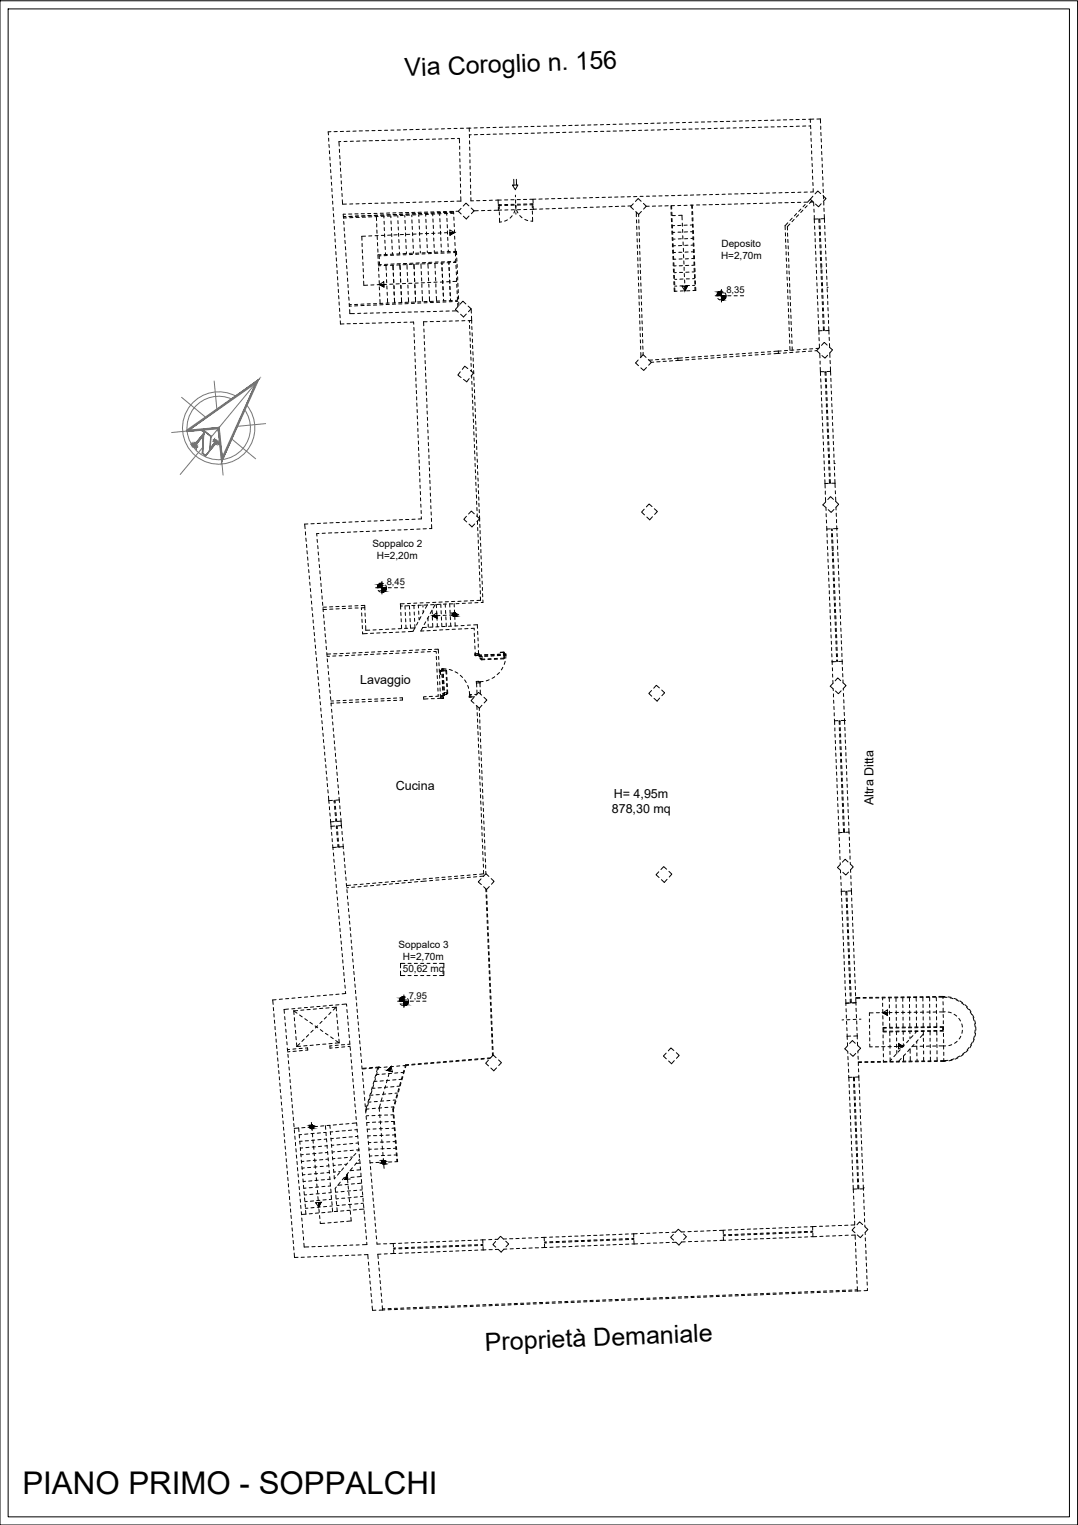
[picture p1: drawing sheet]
<svg xmlns="http://www.w3.org/2000/svg" width="297mm" height="420mm" viewBox="0 0 297 420" stroke-linecap="round" stroke-linejoin="round" font-family="sans-serif">
<defs><g id="words">
<text font-size="8.6" x="6.2" y="411.7">PIANO PRIMO - SOPPALCHI</text>
<g font-size="6.9">
<text x="111.6" y="21" transform="rotate(-2 111.6 21)">Via Coroglio n. 156</text>
<text x="133.7" y="372.2" transform="rotate(-2 133.7 372.2)">Proprietà Demaniale</text>
</g>
<g font-size="3.4">
<text x="99.2" y="188.4">Lavaggio</text>
<text x="109.1" y="217.6">Cucina</text>
<text x="169.1" y="219.8">H= 4,95m</text>
<text x="240.7" y="221.8" transform="rotate(-90 240.7 221.8)">Altra Ditta</text>
<text x="168.6" y="224">878,30 mq</text>
</g>
<g font-size="2.8">
<text x="198.7" y="71.2">H=2,70m</text>
<text x="198.8" y="67.9">Deposito</text>
<text x="102.6" y="150.7">Soppalco 2</text>
<text x="103.8" y="154">H=2,20m</text>
<text x="109.8" y="261.3">Soppalco 3</text>
<text x="111" y="267.9">50,62 mq</text>
<text x="111" y="264.6">H=2,70m</text>
</g>
<g font-size="2.6">
<text x="200.2" y="80.9">8,35</text>
<text x="106.6" y="161.3">8,45</text>
<text x="112.6" y="275.2">7,95</text>
</g>
</g></defs>
<!-- layer: 0 -->
<g fill="none" stroke="#000" stroke-width=".28">
<path d="M0 .2h296.9v420h-296.9zM2.2 2.5h292.5v415.4h-292.5zM90.6 38.1v.8M90.6 39.8l.1 .8M91.2 36.3h-.8l.1 .9M92.9 36.2l-.9 .1M93.9 39h-.5l.1 1.3M94.7 36.2h-.9M95.6 38.9l-.8 .1M96.4 36.2h-.9M97.4 38.9h-.9M98.1 36.1l-.9 .1"/>
<path d="M99 36.1h.9M99.1 38.9h-.8M100 38.8h.9M100.8 36h.8M101.7 38.8h.9M102.5 36h.8M103.5 38.7h.9M104.2 35.9h.9M105.2 38.7h.9M106 35.9h.8M106.9 38.7h.9M107.7 35.9h.8"/>
<path d="M108.7 38.6h.9M109.4 35.8h.9M111.3 38.5l-.9 .1M112.1 35.7l-.9 .1M113 38.5h-.8M113.8 35.7h-.9M114.8 38.4l-.9 .1M115.5 35.6l-.9 .1M116.5 38.4h-.8M117.3 35.6h-.9M118.3 38.4h-.9M119 35.6h-.8"/>
<path d="M120 38.3l-.9 .1M120.7 35.5l-.8 .1M121.8 38.3h-.9M122.5 35.5h-.9M123.4 35.4h.8M123.5 38.2l-.9 .1M124.3 38.2h.9M125.1 35.4h.8M126.1 38.1h.5v1.3M126.8 35.3h.9M128.6 35.3h.7v.9M129.3 37l.1 .9"/>
<path d="M129.4 38.8v.9M223.4 34.6v.9M223.4 36.3v.9M223.5 38.1v.8M223.6 39.8v.9M224.2 32.8l-.9 .1v.8M225.1 32.8h1v1.1M226.1 34.8v.8M226.2 36.5v.9M226.3 38.2v.9M90.8 41.5v.9M90.9 43.3v.8"/>
<path d="M91 45l.1 .8M91.1 46.7v.9M91.2 48.5l.1 .8M91.3 50.2l.1 .9M91.4 51.9l.1 .9M91.5 53.7l.1 .8M91.7 55.4v.9M91.8 57.2v.8M91.9 58.9v.8M93.5 41.1l.1 .9M93.6 42.8l.1 .9M93.7 44.6l.1 .9"/>
<path d="M93.8 46.3l.1 .9M93.9 48l.1 .9M94 49.8l.1 .9M94.1 51.6v.8M94.2 53.3l.1 .8M94.3 55l.1 1.3 1.1-.1M95.2 59h-.6l.1 1.1M96.1 59h.8M97.2 56.2h-.8M97.8 58.9h.9M98.9 56.1l-.8 .1M99.5 58.9h.9"/>
<path d="M100.7 56.1h-.9M101.3 58.8h.9M101.6 56h.8M103 58.8h.9M103.3 56h.8M104.8 58.8h.8M105 56h.9M106.8 55.9h.9M107.4 58.7h-.9M108.5 55.9h.9M109.1 58.6l-.9 .1M110.2 55.8h.9"/>
<path d="M110.9 58.6h-.9M112 55.8h.9M112.6 58.5l-.9 .1M114.3 58.5h-.8M114.6 55.7l-.9 .1M116.1 58.5h-.9M116.3 55.7h-.8M117.8 58.4l-.9 .1M118.1 55.6l-.9 .1M119.5 58.4h-.8M119.8 55.6h-.8M120.4 58.3h.9"/>
<path d="M121.5 55.5l-.8 .1M122.2 58.3h.8M123.3 55.5h-.9M123.9 58.3h.9M125.1 55.5h-.9M125.6 58.2h.7M126.7 42v.8M126.7 40.3v.8M126.7 43.7v.9M126.7 45.5l.1 .9M126.8 47.2v.9M126.8 48.9l.1 .9"/>
<path d="M126.9 50.7v.9M126.9 52.5v.8M127 54.2v1.2h-1.1M127 57.4l-.7 .8 .8 .8M129.2 56.7l-.8-.7-.8 .8M129.2 59.5l-.7 .8-.8-.7M129.4 40.5l.1 .9M129.5 42.3v.8M129.5 44v.9M129.5 45.8v.8M129.6 47.5v.8M129.6 49.2v.9"/>
<path d="M129.7 51v.9M129.7 52.7v.9M129.8 54.4v.9h.7M129.8 57.3l.8 .8-.7 .8M131.3 55.3h.9M131.8 58l-1.2 .1M133.1 55.2h.8M133.6 58h-.9M135.3 58h-.9M135.7 55.2h-.9M136.6 55.2l.6-.1 .1 1M137.3 57v.9l-1.2 .1"/>
<path d="M146.9 56.7v1l.9-.1M147.7 54.9h-.8v.9M149.4 54.8l-.9 .1M149.6 57.6h-.9M150.4 57.5h.9M151.1 54.8h-.9M152 54.7h.9M153 57.4l-.9 .1M153.7 54.7h.9M153.9 57.4h.9M155.4 54.7h.9M156.5 57.3l-.9 .1"/>
<path d="M157.2 54.6h.9M158.2 57.3h-.8M159 54.6h.8M159.1 57.2h.9M160.7 54.5h.8M161.7 57.2h-.8M162.6 57.1h.8M163.3 54.4l-.9 .1M165 54.4h-.8M165.2 57l-.9 .1M166.8 54.4h-.9M166.9 57h-.8"/>
<path d="M168.5 54.3l-.9 .1M168.7 56.9h-.9M170.3 54.3h-.9M170.4 56.9h-.9M171.3 56.8h.9M172 54.2l-.9 .1M173.7 54.2h-.9M173.9 56.7l-.9 .1M174.5 56.1l-.8 .8 .8 .8M175.2 58.3l.8 .8M175.3 58.5v1.2M175.5 54.1l-.9 .1"/>
<path d="M176 59.1v.6M176.4 54.1h.8M176.7 55.5l-.8-.8-.8 .8M176.7 58.3l-.7 .8M177.3 56l.8 .8-.8 .8M178.1 54.1h.8M178.9 56.8l-.8 .1M179.8 54h.9M180.6 56.8h-.9M181.6 54h.8M182.4 56.7l-.9 .1M183.3 53.9h.8"/>
<path d="M184.1 56.7h-.9M185 53.9h.9M185.8 56.6l-.8 .1M187.6 56.6h-.9M187.7 53.8h-.9M189.3 56.6h-.8M189.4 53.8h-.9M190.2 56.5h.9M191.1 53.7l-.9 .1M191.9 56.5h.9M192.9 53.7h-.9M193.7 56.4h.9"/>
<path d="M194.6 53.6l-.8 .1M195.4 56.4h.9M196.3 53.6h-.8M197.1 56.3h.9M198.1 53.6h-.9M198.9 56.3h.9M199.8 53.5l-.8 .1M200.6 56.3h.9M200.7 53.5h.8M202.4 53.4h.9M203.2 56.2h-.8M204.2 53.4h.9"/>
<path d="M205 56.1l-.9 .1M205.9 53.3h.9M206.7 56.1h-.8M207.6 53.3h.9M208.4 56l-.8 .1M209.4 53.3h.9M210.2 56h-.9M212 56h-.9M212 53.2h-.9M213.7 55.9l-.9 .1M213.7 53.1l-.8 .1M214.5 55.9h.9"/>
<path d="M215.5 53.1h-.9M216.3 55.8h.9M217.2 53l-.8 .1M218 55.8h.9M218.9 53h-.8M219.8 55.8h.8M220.7 53h-.9M221.5 55.7h.9M222.5 52.9l-.9 .1M223.6 41.6v.8M223.7 43.3v.9M223.8 45v.9"/>
<path d="M223.9 46.8v.8M223.9 48.5v.9M224 50.2v.9M224 54.1l-.7 .8 .8 .8h-.8M224.1 52v.9h-.8M224.2 55.8v.9M224.3 57.6v.9M224.4 59.4v1l.9-.1M226.1 53.3l-.8-.7-.7 .8M226.3 56.1l-.7 .9-.9-.8M226.4 40v.9M226.4 41.7v.9"/>
<path d="M226.5 43.5v.8M226.6 45.2v.9M226.6 46.9l.1 .9M226.7 48.7v.8M226.8 53.9l.8 .8-.7 .8M226.8 50.4v.9M226.8 52.2l.1 .8M226.9 53.9v.9M227 55.6v.9M227 57.4l.1 .9M227.1 59.1l.1 1.1-1 .1M92 60.6v.9"/>
<path d="M92.1 62.4l.1 .8M92.2 64.1l.1 .8M92.3 65.8l.1 .9M92.4 67.6l.1 .8M92.5 69.3l.1 .9M92.7 71v.9M92.8 72.8v.9M92.9 74.5v.9M93 76.2v.9M93.1 78l.1 .9M93.2 79.7l.1 .9M94.7 61l.1 .8"/>
<path d="M94.8 62.7l.1 .9M95 64.5v.9M95 66.2l.1 .9M95.2 67.9v.9M95.3 69.7v.9M95.4 71.4l.1 .9M95.5 73.2l.1 .8M95.6 74.9l.1 .9M95.8 76.6v.9M95.9 78.4v.8M175.4 60.6v.8M175.4 62.3l.1 .9"/>
<path d="M175.5 64.1v.8M175.6 65.8v.9M175.6 67.5v.9M175.7 69.3v.8M175.7 71l.1 .9M175.8 72.8v.8M175.9 74.5v.9M175.9 76.2v.9M175.9 78l.1 .8M176 60.5v.9M176 79.7v.9M176.1 62.3v.9"/>
<path d="M176.1 64.1v.8M176.2 65.8v.8M176.2 67.5l.1 .9M176.3 69.3v.8M176.4 71v.9M176.4 72.7v.9M176.4 74.5l.1 .9M176.5 76.2v.9M176.6 77.9v.9M176.6 79.7l.1 .9M226.1 73.8h.1M227.9 79.2h.1"/>
<path d="M93.3 81.4l.1 .9M93.4 83.2l.1 .9M93.6 84.9v.9M93.6 86.7l.1 .8M93.8 88.4v.9l1-.1M95.6 89.2h.9M96 80.1l.1 .9M96.1 81.8l.1 .9M96.2 83.6l.1 .9M96.4 85.3v1.1h1.3M97.4 89.2h.9M99.1 89.1h.9"/>
<path d="M99.4 86.3l-.8 .1M100.8 89.1h.9M101.1 86.3h-.8M102.6 89h.9M102.9 86.2l-.9 .1M104.6 86.2h-.8M105.2 88.9l-.8 .1M106.4 86.1l-.9 .1M106.9 88.9h-.8M108.1 86.1h-.9M108.7 88.9h-.9M109.9 86.1h-.9"/>
<path d="M110.4 88.8l-.8 .1M110.7 86h.9M112.1 88.8h-.8M112.4 86h.9M113 88.8l1-.1v.6M114 90.2l.1 .9M114.1 91.9v.9M114.2 93.7v.8M114.2 85.9h.9M114.3 95.4v.9M114.3 97.2v.8M114.4 98.9v.8"/>
<path d="M116 85.9h.8M116.8 90.6v.9M116.9 92.4v.8M116.9 94.1l.1 .9M117 95.8l.1 .9M117.1 97.6v.8M117.1 99.3l.1 .9M117.7 85.9h.8M117.7 88.6h-1l.1 1.1M118.5 88.6h.9M119.4 85.8h.9M120.3 88.6h.9"/>
<path d="M122 85.7l-.8 .1M122.9 88.5h-.9M123.8 85.7h-.9M124.6 88.4l-.8 .1M125.9 85.6l-1.3 .1M126.2 84.5l-.7 .8 .8 .7M126.4 88.4h-.9M128.1 88.3l-.8 .1M128.4 83.7l-.8-.7-.8 .8M128.5 86.5l-.8 .8-.8-.7M129 84.3l.8 .8-.7 .8M129.3 88.3l.1 .5"/>
<path d="M129.4 89.7v.9M129.5 91.4v.9M129.5 93.1l.1 .9M129.6 94.9v.9M129.7 96.6v.9M129.8 98.4v.8M129.8 85.1l.1 1.2M129.9 87.1l.1 1.2M130 88.3h-1M130 88.3v.8M130 90v.8M130.1 91.7v.9"/>
<path d="M130.2 93.4v.9M130.2 95.2l.1 .9M130.3 96.9v.9M130.4 98.6v.9M175.9 99.2l-.8 .8 .8 .8M176.1 81.4v.9M176.1 83.2v.9M176.2 84.9v.9M176.2 86.7l.1 .8M176.3 88.4v.9M176.4 90.1v.9M176.4 91.9v.9"/>
<path d="M176.4 93.6l.1 .9M176.5 95.4v.8M176.6 97.1v1.3M176.7 81.4v.9M176.7 83.2l.1 .8M176.8 84.9v.9M176.9 86.7v.8M176.9 88.4l.1 .8M177 90.1v.9M177 91.9v.9M177.1 93.6v.9M177.1 95.3l.1 .9"/>
<path d="M177.2 97.1v.6M178 98.5l-.8-.8-.8 .9M178.6 99.1l.9 .7-.8 .8M179.8 99.2h-.9M180.1 99.8h-.6M181.5 99.1h-.9M181.9 99.7h-.9M183.3 98.9l-.9 .1M183.6 99.5l-.9 .1M185 98.8l-.9 .1M185.3 99.4l-.9 .1M185.8 98.8l1-.1v.6l-.6 .1"/>
<path d="M215.3 96.7h-.8v.7l.5-.1M216.7 97.2l-.8 .1M217 96.6h-.8M218.5 97.1l-.9 .1M218.7 96.4l-.8 .1M220.2 96.9l-.9 .1M220.5 96.3l-.9 .1M222 96.8l-.9 .1M222.2 96.2l-.8 .1M223.7 96.7l-.9 .1M223.9 96.1h-.8M225 96.6l.9 .8v1.2"/>
<path d="M225 96.6h-.5M225.6 96h-.8M225.7 93v.9M225.8 94.8v1M225.8 95.8l-.8 .8M226 99.5v.8M226.6 91.1h-1l.1 1.1M227.5 91.1h.9v1M227.9 95.1l-.8-.8-.7 .9M228 97.9l-.7 .8-.8-.7M228.5 92.9v.9M228.6 94.7v1l.8 .7-.8 .8 .1 1.3"/>
<path d="M228.7 99.3l.1 .9M114.4 100.6l.1 .9M114.5 102.4l.1 .9M114.6 104.1v.9M114.6 105.8l.1 .9M114.7 107.6l.1 .9M114.8 109.3v.9M114.9 111v.9M114.9 112.8l.1 .9M115 114.6v.8M115.1 116.3v.8M115.1 118v.9"/>
<path d="M115.2 119.8v.8M117.2 101l.1 .9M117.3 102.8v.9M117.3 104.5l.1 .9M117.4 106.3v.8M117.5 108v.9M117.6 109.7v.9M117.6 111.5v.9M117.7 113.2v.9M117.8 115v.8M117.8 116.7l.1 .9M117.9 118.4v.9"/>
<path d="M126.8 102.4l-.6 .9 .8 .7M128.9 101.6l-.8-.7-.7 .9M129.3 104.3l-.7 .9-.9-.7M129.6 102.1l.9 .6-.7 .9M129.8 100.1v.9M129.9 101.9v.4M130 103.5v.7M130 105.1v.8M130.1 106.8v.9M130.1 108.5l.1 .9M130.2 110.3l.1 .9M130.3 112v.9"/>
<path d="M130.3 113.7l.1 .9M130.4 100.4l.1 .9M130.4 115.5l.1 .9M130.5 102.1l.1 .9M130.5 117.2v.9M130.6 103.9v.8M130.6 119v.8M130.6 105.6l.1 .9M130.7 107.4l.1 .8M130.8 109.1v.8M130.9 110.8v.9M130.9 112.6l.1 .8"/>
<path d="M131 114.3v.9M131.1 116v.9M131.1 117.8l.1 .9M131.2 119.5v.9M178.1 101.3l-.7 .8-.8-.8M226 101.2l.1 1.2h.9M228.8 101.1l.1 1.2-1 .1M115.3 121.5v.9M115.3 123.2l.1 .9M115.4 125v.9M115.5 126.7v.9M115.5 128.4l.1 .9"/>
<path d="M115.6 130.2l.1 .9M115.7 131.9v.9M115.7 133.7l.1 .8M115.8 135.4l.1 .9M115.9 137.2v.8M116 138.9v.8M118 120.2v.8M118 121.9l.1 .9M118.1 123.7l.1 .8M118.2 125.4v.9M118.2 127.1l.1 .9M118.3 128.9l.1 .9"/>
<path d="M118.4 130.6v.9M118.4 132.3l.1 .9M118.5 134.1v.9M118.6 135.8v.9M118.7 137.6v.8M118.7 139.3v.9M130.6 120.7l.1 .9M130.7 122.5v.8M130.8 124.2v.9M130.9 125.9v.9M130.9 127.7v.8M131 129.4v.9"/>
<path d="M131.1 131.1v.9M131.1 132.9v.9M131.2 134.6v.9M131.3 121.2v.9M131.3 136.4v.8M131.3 138.1l.1 .9M131.4 123v.9M131.4 124.7v.9M131.4 139.8v.9M131.5 126.5v.8M131.6 128.2v.9M131.6 130l.1 .8"/>
<path d="M131.7 131.7v.8M131.8 133.4v.9M131.8 135.2l.1 .8M131.9 136.9l.1 .9M132 138.6v.9M179.7 139.6l-.8-.7-.8 .8M227.4 135.3v.9M227.5 137.1v1.2M227.5 138.3l-.8 .8 .9 .8v.7M228.3 133.2h-1l.1 1.3M229.2 133.1h.9v1.2M229.7 137.6l-.8-.8-.8 .8"/>
<path d="M229.9 127.7h.1M230.2 135.2v.9M230.3 136.9v1.3l.8 .7-.7 .8v.8M84.2 146.5v.9M84.3 148.3l.1 .8M84.5 150v.9M84.6 151.7l.1 .9M84.8 153.5v.8M84.8 144.4h-.9l.2 1.3M84.9 155.2l.1 .8M85 156.9l.1 .9M85.2 158.7l.1 .8"/>
<path d="M86.6 144.3h-.9M87.4 148.6l.1 .8M87.5 150.3l.1 .9M87.7 152.1l.1 .8M87.8 153.8l.1 .8M87.9 147h-.7l.1 .7M88 155.5l.1 .9M88.1 157.3l.1 .8M88.3 159v.9M88.3 144.2h-.9M89.6 146.9h-.8M90 144.1h-.8"/>
<path d="M91.4 146.8l-.9 .1M91.8 144l-.9 .1M92.6 144h.9M93.1 146.8h-.9M94.9 146.7h-.9M95.2 143.9h-.8M96.6 146.6h-.9M97 143.8h-.9M98.3 146.5l-.8 .1M98.7 143.7l-.8 .1M100.1 146.4l-.9 .1M100.5 143.6l-.9 .1"/>
<path d="M101.8 146.4h-.9M102.2 143.6h-.9M103.5 146.3h-.8M103.9 143.5l-.8 .1M105.3 146.2l-.9 .1M105.7 143.4l-.9 .1M107 146.1l-.8 .1M107.4 143.3l-.8 .1M108.8 146.1h-.9M109.2 143.3h-.9M109.6 146h.9M110.9 143.2h-.9"/>
<path d="M111.8 143.1h.8M112.2 145.9l-.8 .1M114 145.8l-.9 .1M114.4 143l-.9 .1M115.7 145.8h-.8M116 140.6l.1 .9M116.1 142.4v.6h-.9M117.5 145.7h-.9M118.8 141.1v.8M118.9 142.8v.9M118.9 144.5l.1 1.1h-.7M128.5 142.2l-.7 .9 .8 .7"/>
<path d="M130.7 141.6l-.8-.8-.8 .8M130.8 144.4l-.8 .8-.8-.8M131.3 142.2l.9 .7-.8 .8M131.5 141.6v.7M132 140.4l.1 .9M132.1 142.1l.1 .8M177.5 140.3l-.7 .8 .8 .8M179.8 142.4l-.8 .8-.8-.7M180.3 140.2l.8 .7-.7 .8M227.6 141.5l.1 .9M227.7 143.3l.1 .8M227.8 145v.8l1-.1"/>
<path d="M229.8 140.4l-.8 .8-.8-.8M230.4 141.4l.1 .9M230.5 143.1v.9M230.5 144.9l.1 .7-.9 .1M85.3 160.4l.1 .8M85.5 162.1l.1 .9M85.6 163.9l.1 .8M85.8 165.6l.1 .9M85.9 167.3l.1 .9M86.1 169.1l.1 .8M86.3 170.8v.9M86.4 172.6l.1 .8"/>
<path d="M86.6 174.2l.1 .9M86.7 176l.1 .9M86.9 177.7l.1 .9M87 179.5l.1 .8M88.4 160.7l.1 .9M88.6 162.4v.9M88.7 164.2l.1 .9M88.9 165.9v.9M89 167.6l.1 .9M89.2 169.4v.9M89.3 171.1l.1 .9M89.5 172.8v.9"/>
<path d="M89.6 174.6l.1 .9M89.7 176.3l.1 .9M89.9 178.1l.1 .8M90 167.3h-1M90 167.9h-1M90 179.8l.1 .9M91.7 167.2h-.9M91.7 167.8l-.9 .1M93.4 167.1h-.9M93.5 167.7l-.9 .1M95.2 167l-.9 .1M95.2 167.6l-.9 .1"/>
<path d="M96.3 180h-.9M96.9 167h-.8M96.9 167.6h-.8M97.8 167.5h.9M98 179.9h-.8M98.6 166.9h-.8M99.5 166.8h1v1.3M99.7 168.9v.8M99.7 170.6l.1 .9M99.8 179.8h-.9M99.8 172.3l.1 .9M99.9 174.1v.5l1.3-.1"/>
<path d="M100.5 167.4l-.9 .1v.5M100.6 168.9v.9M100.7 170.6v.9M100.8 172.4v1.3l1.1-.1M101.5 179.7h-.9M103 174.5h-.9M103.3 179.6l-.9 .1M103.6 173.5l-.8 .1M104.7 174.4h-.9M105 179.5l-.9 .1M105.4 173.4l-.9 .1M106.4 174.3h-.9"/>
<path d="M106.7 179.5h-.8M107.1 173.4h-.8M108.2 174.2l-.9 .1M108.5 179.4l-.9 .1M108.8 173.3h-.8M109.9 174.2h-.8M109.9 180h-.8M110.2 179.3l-.9 .1M110.4 167h.5M110.6 173.2h-.9M111.4 166.3l-1.1 .1 .1 .5M111.6 174.1h-.8"/>
<path d="M111.7 179.9h-.9M111.9 179.2l-.8 .1M112.4 173.1h-.9M112.6 166.9h-.9M113.1 166.2l-.8 .1M113.4 179.8h-.8M113.7 179.2h-.9M113.8 173.9l-1.3 .1M114.3 173l-1.1 .1M114.3 166.8h-.8M114.9 166.2h-.9M115.1 179.7h-.8"/>
<path d="M115.2 166.8h.9M115.4 179.1h-.8M116.6 166.1h-.9M116.8 173.8l-.8 .1M116.9 179.6l-.9 .1M117.2 179h-.9M117.5 172.8l-1 .1M117.8 166.7h-.9M118 178.9h.9M118.3 166l-.8 .1M118.5 173.7l-.9 .1M118.6 179.5l-.8 .1"/>
<path d="M119.2 172.8h-.8M119.5 179.5h.7v.5M119.5 166.6h-.8M119.8 178.9h1v1.1M120.1 165.9l-.9 .1M120.3 173.7h-.9M120.9 172.7h-.8M121.3 166.5h-.9M121.8 165.9h-.9M122 173.5l-.9 .1M122.7 172.6h-.9M123 166.4l-.8 .1"/>
<path d="M123.6 165.8h-.9M123.7 173.4l-.8 .1M123.9 166.4h.9M124.4 172.5l-.8 .1M125.3 165.7h-.9M125.5 173.4h-.9M126.2 172.4l-.9 .1M126.5 166.3h-.9M127 165.7h-.8M127.2 173.3h-.9M127.9 172.3l-.9 .1M128.2 166.2h-.8"/>
<path d="M128.8 165.6h-.9M128.9 173.2h-.8M129.6 172.2l-.8 .1M129.8 173.1h.8l.1 .5M130 166.1l-.9 .1M130.5 165.5h-.9M130.5 172.2l1-.1 .1 1M130.7 174.5v.8M130.8 176.2v.9M130.9 178v.8M131.6 173.9l.1 .9M131.7 166l-.8 .1"/>
<path d="M131.7 175.7v.9M131.8 177.5v.8M131.8 179.2l.1 .9-.9 .1-.1-.5M132.4 165.4h-1M132.6 166h.5M87.2 181.2v.9M87.3 182.9l.1 .9M87.5 184.7v.8M87.6 186.4l.1 .9M87.8 188.1v.9M87.9 189.9l.1 .9M88.1 191.6v.9"/>
<path d="M88.2 193.3l.1 .9M88.4 195.1v.8M88.5 196.8l.1 .9M88.7 198.5l.1 .9M90.2 181.5l.1 .9M90.3 183.3l.1 .8M90.5 185l.1 .8M90.6 186.7l.1 .9M90.8 188.5v.8M90.8 180.8h-.7M90.9 190.2l.1 .9M91.1 191.9v.9"/>
<path d="M91.1 180.2h-1M91.2 193.1h.7M91.2 193.7l.1 .8M91.4 195.4v.9M91.5 197.1l.1 .9M91.7 198.9v.8M91.9 180.1h.9M91.9 193.7l-.7 .1M92.5 180.7l-.8 .1M93.4 180.7h.9M93.6 193l-.8 .1M93.7 193.6l-.9 .1"/>
<path d="M94.5 193.6h.9M94.6 180l-.9 .1M95.4 193h-.9M96 180.6h-.8M97.1 192.9h-.8M97.2 193.5h-.9M97.7 180.5l-.8 .1M98.8 192.8h-.8M98.9 193.4l-.9 .1M99.5 180.4l-.9 .1M100.6 192.7h-.9M100.6 193.3l-.8 .1"/>
<path d="M101.3 180.3l-.9 .1M101.5 192.7h.8M102.4 193.3h-.9M103 180.3h-.9M104.1 193.2h-.8M104.1 192.6h-.9M104.7 180.2h-.9M105.8 193.1h-.8M105.8 192.5h-.9M106.5 180.1h-.9M107.6 193h-.9M107.6 192.4h-.9"/>
<path d="M108.2 180l-.9 .1M109.3 193h-.8M109.3 192.3l-.9 .1M110.2 192.3l.7-.1v.7h-.7M117.4 191.9l-.7 .1 .1 .6 1.1-.1M118.8 192.5h.9M119.2 191.9h-.9M120.2 180.8l.1 .9M120.3 182.6l.1 .9M120.4 184.3v.9M120.5 186.1v.8M120.6 187.8v.9"/>
<path d="M120.6 189.6l.1 .8M120.7 191.3v.5l-.6 .1M120.9 180.8v.9M120.9 182.6l.1 .8M121 184.3l.1 .9M121.1 186.1l.1 .8M121.2 187.8v.8M121.2 189.5l.1 .9M121.3 191.3l.1 1.1M121.4 191.8h.3M121.8 192.4h-1.2M129.4 191.4h.6"/>
<path d="M130.6 192.2l-.8 .8 .8 .8M130.8 192h-1.5M131.2 194.4l.9 .7M131.3 188.2l.1 1.1M131.4 191.3h-.6M131.4 190.1v1.1M131.4 194.5v1M131.5 196.3v.9M131.6 198.1v.9M131.6 199.8l.1 .9M132.1 195.1v.6M132.1 196.6l.1 .9"/>
<path d="M132.2 198.3v.9M132.2 188.1l.1 1.1M132.3 190.1l.1 1.1M132.7 191.5l-.8-.7-.8 .8M132.8 194.3l-.7 .8M133.3 192.1l.9 .8-.8 .8M179.5 190.2l-.7 .9 .8 .7M181.7 189.5l-.9-.7-.7 .8M181.8 192.3l-.7 .9-.9-.8M182.3 190.1l.8 .8-.7 .8M229.4 184v.8M229.4 185.7v.9"/>
<path d="M229.5 187.5v.7M229.5 188.3l-.7 .8 .8 .7M229.6 189.8v.5M229.7 191.2v.8M229.7 192.9v.9M229.8 194.6v.9M229.9 196.4v.8M229.9 198.1l.1 .5 .9-.1M230.3 182.3h-1v.8M231.1 182.2h1v.8M231.6 187.5l-.8-.7-.7 .8M231.8 190.3l-.8 .8-.8-.7"/>
<path d="M232.1 183.9l.1 .8M232.2 185.6v.9M232.3 187.3v.8M232.3 188.1l.8 .8-.7 .8v.5M232.4 191.1l.1 .8M232.5 192.8v.9M232.5 194.5l.1 .9M232.6 196.3l.1 .8M232.7 198v.5h-.9M88.8 200.3l.1 .8M89 202l.1 .9M89.1 203.8l.1 .8"/>
<path d="M89.3 205.5l.1 .8M89.5 207.2v.9M89.6 209l.1 .8M89.7 210.7l.1 .8M89.9 212.4l.1 .9M90 214.1l.1 .9M90.2 215.9l.1 .8M90.3 217.6l.1 .9M90.5 219.3l.1 1.3 1-.1M91.8 200.6l.1 .9M91.9 202.4l.1 .8M92.1 204.1l.1 .8"/>
<path d="M92.2 205.8l.1 .9M92.4 207.5l.1 .9M92.5 209.3l.1 .8M92.7 211l.1 .9M92.8 212.7l.1 .9M93 214.5v.8M93.1 216.2l.1 .9M93.3 217.9v.9M93.4 219.7l.1 .7-1 .1M131.7 201.5v.9M131.8 203.3v.9M131.8 205l.1 .9"/>
<path d="M131.9 206.8l.1 .8M132 208.5v.9M132 210.3l.1 .8M132.1 212l.1 .9M132.2 213.7v.9M132.2 200.1l.1 .9M132.2 215.5l.1 .8M132.3 201.8l.1 .9M132.3 217.2l.1 .9M132.4 203.6v.8M132.4 218.9v.9M132.5 205.3v.9"/>
<path d="M132.5 207.1l.1 .8M132.6 208.8v.8M132.7 210.5v.9M132.8 212.3v.8M132.8 214v.9M132.9 215.7v.9M133 217.5v.9M133 219.2l.1 .9M91.9 235v.8M92 236.7l.1 .9M92.1 226.4h-1l.1 1.3 1-.1M92.2 238.5v.8"/>
<path d="M92.7 233.4l-1 .1 .1 .6M93 226.3l1-.1 .1 1.3h-1M93.6 233.3h1v.5M94.7 234.7l.1 .9M94.9 236.4v.9M95 238.2l.1 .9M95.1 239.9l.1 .9M132.5 220.7v.9M132.5 222.4l.1 .9M132.6 224.2v.8M132.7 225.9v.9M132.8 227.6v.9"/>
<path d="M132.8 229.4v.9M132.9 231.1v.9M133 232.9v.8M133 234.6l.1 .9M133.1 220.9v.9M133.1 236.3v.9M133.2 222.7v.9M133.2 238.1v.8M133.2 224.5l.1 .8M133.2 239.8l.1 .9-1.1 .2M133.3 226.2v.8M133.4 227.9v.9"/>
<path d="M133.4 229.7l.1 .8M133.5 231.4l.1 .8M133.6 233.1v.9M133.6 234.9l.1 .9M133.7 236.6l.1 .9M133.8 238.3v.9M183.7 239.5l-.8-.7-.8 .8M231.2 230.8l.1 .8M231.3 232.5l.1 .8M231.4 234.2v.9M231.4 236l.1 .8M231.5 237.7v.5"/>
<path d="M231.5 238.2l-.7 .8 .8 .7M231.6 239.8v.7M232.1 229.4h-.9v.5M233 229.3h.9l.1 .5M233.7 237.5l-.8-.8-.8 .8M234 230.6l.1 .9M234.1 232.4v.9M234.1 234.1l.1 .9M234.2 235.8v.9M234.3 237.6v.5l.8 .7-.7 .8v.8M92.3 240.2l.1 .8M92.5 241.9v.9"/>
<path d="M92.6 243.7l.1 .8M92.8 245.4v.9M92.9 247.1l.1 .9M93 248.9l.1 .8M93.2 250.6l.1 .9M93.4 252.3v.9M93.5 254l.1 .9M93.7 255.8v.9M93.8 257.5l.1 .9M94 259.2l.1 .9M95.3 241.6l.1 .9M95.4 243.4l.1 .8"/>
<path d="M95.6 245.1l.1 .9M95.7 246.8l.1 .9M95.9 248.6l.1 .8M96 250.3l.1 .9M96 244.6h-.5M96.2 252.1l.1 .8M96.3 253.8l.1 .8M96.5 255.5l.1 .9M96.6 257.3l.1 .8M96.6 243.9l-1.1 .1M96.8 259v.8M97.7 244.4l-.8 .1"/>
<path d="M98.3 243.7l-.8 .1M99.5 244.3h-.9M100.1 243.6l-.9 .1M101.2 244.1l-.9 .1M101.8 243.4l-.8 .1M103 244l-.9 .1M103.5 243.3l-.8 .1M104.7 243.8l-.9 .1M105.3 243.2h-.9M106.4 243.7l-.9 .1M107 243l-.9 .1M108.2 243.5l-.9 .1"/>
<path d="M108.8 242.9h-.9M109.9 243.4l-.9 .1M110.5 242.7l-.9 .1M111.6 243.2l-.9 .1M112.2 242.6h-.9M113.4 243.1l-.9 .1M114 242.4l-.9 .1M115.1 242.9l-.9 .1M115.7 242.3h-.9M117.4 242.1l-.9 .1M117.5 242.7l-1.5 .2M119.2 242h-.9"/>
<path d="M119.2 242.6l-.8 .1M120.9 241.8l-.9 .1M120.9 242.4l-.8 .1M122.6 241.7h-.8M122.7 242.3l-.9 .1M124.3 241.5l-.8 .1M124.4 242.1l-.8 .1M126.1 241.4l-.9 .1M126.2 242l-.9 .1M127.8 241.2l-.8 .1M127.9 241.9h-.9M129.5 241.1l-.8 .1"/>
<path d="M129.6 241.7l-.9 .1M131.3 240.9l-.9 .1M131.4 241.6h-.9M132.5 242.1l-.7 .9 .8 .7M133.3 241.4l-1.1 .1M133.9 240.1v.6M134.7 241.5l-.8-.8-.8 .8M134.8 244.3l-.7 .8-.8-.8M135.3 242.1l.8 .7-.7 .8M181.5 240.2l-.7 .8 .8 .8M183.8 242.3l-.8 .8-.8-.7M184.3 240.1l.8 .7-.7 .8"/>
<path d="M231.6 241.4l.1 .8M231.7 243.1l.1 .9M231.8 244.9v.7l1-.1M233.8 240.3l-.8 .8-.8-.8M234.4 241.3l.1 .8M234.5 243v.9M234.6 244.7v.7l-1 .1M75.3 277.6l.1 .9M75.5 279.3v.9M76.1 275.4l-1 .1 .2 1.2M77.8 275.3h-.8M79.5 278l-1.2 .1 .1 1.1"/>
<path d="M79.5 275.1l-.8 .1M81.2 277.9l-.8 .1M81.3 275h-.9M83 277.7l-.9 .1M83 274.8l-.8 .1M84.7 277.6h-.8M84.8 274.7h-.9M86.4 277.4l-.8 .1M86.5 274.5l-.9 .1M88.2 277.3h-.9M88.2 274.4h-.8M89.9 277.1l-.9 .1"/>
<path d="M90 274.2l-.9 .1M91.7 276.9l-.9 .1M91.7 274.1h-.9M93.4 276.8l-.9 .1M93.4 273.9l-.9 .1M94.1 261l.1 .9M94.2 276.7l1.3-.1v.6M94.3 262.7l.1 .9M94.4 264.5l.1 .8M94.6 266.2l.1 .9M94.7 267.9l.1 .9M94.9 269.7l.1 .9"/>
<path d="M95 271.4l.1 .8M95.2 273.1v.6l-.9 .1M95.6 278.1l.1 .9M95.8 279.9v.8M96.9 260.7l.1 .9M97.1 262.5v.8M97.2 264.2l.1 .8M97.4 265.9v.9M97.5 267.6l.1 .9M97.7 269.4v.9M97.8 271.1l.1 .9M98 272.8v.9"/>
<path d="M98.1 274.6l.1 .9M98.3 276.3v.9M98.4 278l.1 .9M98.5 279.8l.1 .9M234 276.4h-.9M235.8 276.3h-.9M75.6 281.1l.1 .8M75.8 282.8v.9M75.9 284.5l.1 .9M76.1 286.3v.8M76.2 288l.1 .9M76.4 289.7v.9"/>
<path d="M76.5 291.5l.1 .9M76.7 293.2v.9M76.8 294.9l.1 .9M77 296.7v.8M77.1 298.4l.1 .9M78.4 280.1l.1 .8M78.6 281.8l.1 .9M78.7 283.5l.1 .9M78.9 285.3l.1 .8M79 287l.1 .9M79.2 288.8v.8M79.3 290.5l.1 .8"/>
<path d="M79.5 292.2v.9M79.6 294l.1 .8M79.8 295.7v.8M79.9 297.4l.1 .9M80.1 299.2v.8M95.9 281.6l.1 .8M96.1 283.3v.9M96.2 285l.1 .9M96.4 286.8v.9M96.5 288.5l.1 .9M96.6 290.2l.1 .9M96.8 292l.1 .9"/>
<path d="M96.9 293.7l.1 .9M97.1 295.4l.1 .9M97.2 297.2l.1 .9M97.4 298.9l.1 .9M98.7 281.5l.1 .9M98.8 283.3l.1 .8M99 285l.1 .9M99.1 286.7l.1 .9M99.3 288.5l.1 .8M99.4 290.2l.1 .8M99.6 291.9l.1 .9M99.7 293.7l.1 .8"/>
<path d="M99.9 295.4v.8M100 297.1l.1 .9M100.2 298.9v.8M134.6 292.1l-.8 .8 .8 .8M136.7 291.4l-.8-.7-.7 .8M136.8 294.2l-.7 .8-.8-.7M137.4 292l.8 .8-.8 .8M183.6 290.2l-.8 .8 .8 .7M185.7 289.4l-.8-.7-.8 .8M185.8 292.2l-.8 .9-.8-.8M186.4 290l.8 .8-.8 .8M233.5 287.3l.1 .8-.8 .9 .8 .7"/>
<path d="M233.6 289.7v.5M233.6 291.1l.1 .9M233.7 292.8l.1 .9M233.8 294.6v.8M233.8 296.3l.1 .5h.9M234.4 285.5h-1l.1 .9M235.2 285.5l1-.1v.9M235.7 287.4l-.8-.7-.8 .8M235.8 290.2l-.8 .8-.8-.7M236.3 287.1v.9l.9 .8-.8 .8v.5M236.4 291l.1 .8M236.5 292.7v.9"/>
<path d="M236.6 294.5v.8M236.6 296.2v.5l-.9 .1M77.2 300.1l.1 .9M77.4 301.9l.1 .8M77.5 303.6l.1 .9M77.7 305.4l.1 .8M77.8 307.1l.1 .8M78 308.8l.1 .9M78.1 310.6l.1 .8M78.3 312.3l.1 .8M78.4 314l.1 .9M78.6 315.8l.1 .8"/>
<path d="M78.7 317.5l.1 .8M78.9 319.2v.9M80.2 300.9l.1 .9M80.3 302.6l.1 .9M80.5 304.3l.1 .9M80.6 306.1l.1 .9M80.8 307.8l.1 .9M80.9 309.5l.1 .9M81.1 311.3l.1 .9M81.2 313l.1 .9M81.4 314.7v.9M81.5 316.5l.1 .9"/>
<path d="M81.7 318.2v.9M81.8 320l.1 .8M97.5 300.7l.1 .8M97.7 302.4v.9M97.8 304.1l.1 .9M98 305.9v.8M98.1 307.6l.1 .8M98.3 309.3v.9M98.4 311.1l.1 .8M98.6 312.8v.8M98.7 314.5l.1 .9M98.8 316.3l.1 .8"/>
<path d="M99 318l.1 .9M99.1 319.7l.1 .9M100.3 300.6l.1 .9M100.5 302.3v.9M100.6 304.1l.1 .8M100.8 305.8v.9M100.9 307.6l.1 .8M101 309.3l.1 .8M101.2 311l.1 .9M101.3 312.8l.1 .8M101.5 314.5l.1 .8M101.6 316.2l.1 .9"/>
<path d="M101.8 317.9l.1 .9M101.9 319.7l.1 .8M79 320.9l.1 .9M79.2 322.7v.9M79.3 324.4l.1 .9M79.5 326.1v.9M79.6 327.9l.1 .9M79.8 329.6v.9M79.9 331.3l.1 .9M80.1 333.1v.9M80.2 334.8l.1 .9M80.3 336.6l.1 .8"/>
<path d="M80.5 338.3l.1 .9M82 321.7v.9M82.1 323.4l.1 .9M82.3 325.2v.8M82.4 326.9l.1 .8M82.5 328.6l.1 .9M82.7 330.4l.1 .8M82.8 332.1l.1 .9M83 333.8l.1 .9M83.1 335.6l.1 .8M83.3 337.3l.1 .9M83.4 339l.1 .9"/>
<path d="M99.3 321.5l.1 .8M99.4 323.2l.1 .9M99.6 325l.1 .8M99.7 326.7l.1 .8M99.9 328.4v.9M100 330.1l.1 .9M100.2 331.9v.8M100.3 333.6l.1 .9M100.5 335.3v.9M100.6 337.1l.1 .8M100.8 338.8v.9M102.1 321.4l.1 .9"/>
<path d="M102.2 323.1l.1 .9M102.4 324.9v.9M102.5 326.6l.1 .9M102.7 328.3v.9M102.8 330.1l.1 .9M103 331.8v.9M103.1 333.5l.1 .9M103.3 335.3v.9M103.4 337l.1 .9M103.5 338.8l.1 .8M175.6 339.9h-1v1M177.3 339.8l-.9 .1"/>
<path d="M179.1 339.8h-.9M180.8 339.7h-.9M182.5 339.6h-.8M184.3 339.6h-.9M188.3 340l.8 .7-.7 .8M188.7 339.4h-1l-.8-.7-.8 .8h-.9M190.5 339.3h-.9M192.2 339.2l-.9 .1M193.9 339.2h-.9M195.7 339.1h-.9M197.4 339h-.9M198.2 339h1.1v.9"/>
<path d="M224 339.8v.9h1M224.9 337.9h-1v1M225.8 337.9h.9M228.4 337.8h-.9M230.1 337.7h-.8M231 337.7h.9M233.6 337.6h-.9M235.2 329.5v.9M235.3 331.3v.8M235.3 333l.1 .9M235.4 334.7l.1 .9M235.5 336.5v1h-1"/>
<path d="M235.5 338.1l-.7 .8 .8 .7M236.1 327.6h-1l.1 1M236.9 327.6l1-.1v.5M237.7 337.4l-.8-.8-.8 .8M237.9 327.3h.1M238 328.8v.9M238 330.6v.8M238.1 332.3v.9M238.2 334.1v.8M238.2 335.8l.1 .9M238.3 337.5v.5l.8 .8-.7 .8v.5M80.6 340l.1 .9"/>
<path d="M80.8 341.8l.1 .8M80.9 343.5l.1 .9M81.1 345.2l.1 1.3 .9-.1M83.6 340.8l.1 .8M83.7 342.5l.1 1.1 1.3-.1M83.9 346.4h-.9M85.6 346.3h-.8M86.8 343.5h-.9M87.3 346.2h-.8M88.6 343.4l-.9 .1M89.1 346.2h-.9M90.3 343.3l-.9 .1"/>
<path d="M90.8 346.1h-.8M92 343.2l-.9 .1M92.5 346h-.8M93.8 343.2h-.9M94.3 345.9l-.9 .1M95.5 343.1l-.8 .1M96.1 345.9h-.9M96.9 345.8h.9M97.2 343l-.8 .1M99 343h-.9M99.5 345.7l-.9 .1M100.4 345.7h.9l.1 1.1"/>
<path d="M100.9 340.5l.1 .9M101 342.3l.1 .6h-1.2M101.5 347.7l.1 .9M101.6 349.5l.1 .8M101.8 351.2l.1 .8M101.9 352.9l.1 .9M102.1 354.6l.1 .9M102.2 356.4l.1 .9M102.4 358.1l.1 .9M102.5 359.8l.2 1.2h.9M103.7 340.5l.1 .8M103.8 342.2l.1 .6 .9-.1"/>
<path d="M104.3 347.6l.1 .8M104.4 349.3l.1 .9M104.6 351.1v.8M104.7 352.8l.1 .9M104.9 354.5v.9M105 345.5l-.9 .1 .1 1.2M105 356.3l.1 .8M105.2 358v.9M105.3 359.7l.1 1.2-.9 .1M105.7 342.7h.9M106.7 345.4l-.8 .1M107.4 342.6h1v.9"/>
<path d="M108.5 344.4v1h-.9M133.1 343.5v.9l.8-.1M133.8 341.6h-.8l.1 1M134.7 344.3h.9M135.5 341.5h-.8M136.4 341.5h.8M136.6 342.1l-.8 .8 .8 .7M137.2 344.2l-.7 .1M139.4 342l.8 .7-.8 .8M139.6 341.3l-.9 .1-.8-.8-.7 .8M139.7 344.1l-.8 .1-.8 .8-.8-.8M140.4 341.3h.9"/>
<path d="M141.4 344l-.9 .1M143 341.2h-.8M143.2 344h-.9M144.8 341.1l-.9 .1M144.9 343.9l-.9 .1M145.7 341.1h.8M146.6 343.8l-.8 .1M147.5 343.8h.9M148.3 341h-.9M149.1 341l.8-.1 .1 1M150 342.7l.1 1h-.9M174.7 341.8v.9h1"/>
<path d="M177.4 342.6h-.8M179.2 342.5l-.9 .1M180 342.5h.9M182.7 342.4h-.9M184.4 342.3h-.9M185.5 340.1l-.7 .8 .8 .8M186.2 342.3h-.9M188.8 342.1l-1 .1-.7 .8-.8-.7M190.5 342.1h-.8M192.3 342l-.9 .1M194 341.9l-.8 .1M194.9 341.9h.8"/>
<path d="M197.5 341.8h-.9M199.3 340.8v.9l-.9 .1M226.8 340.6l-.9 .1M228.5 340.5l-.9 .1M230.3 340.5h-.9M232 340.4h-.9M233.7 340.3l-.8 .1M234.6 340.3h1l.1 1.2M235.7 342.3l.1 .9M235.8 344v.9M235.8 345.8l.1 .9M235.9 347.5l.1 .9"/>
<path d="M236 349.3l.1 .8M236.1 351v.9M236.1 352.8l.1 .8M236.2 354.5l.1 1.2 .9-.1M237.8 340.2l-.7 .8-.9-.8M238.4 341l.1 .9M238.5 342.8v.9M238.6 344.5v.9M238.6 346.2l.1 .9M238.7 348l.1 .9M238.8 349.7v.9M238.8 351.5l.1 .8"/>
<path d="M238.9 353.2l.1 .9M239 355v.6h-.9"/>
</g>
<!-- layer: PROSPETTO -->
<g fill="none" stroke="#000" stroke-width=".28">
<path d="M129.3 35.3h.5M129.8 37.1l-.4 .1M131.5 35.2l-.9 .1M131.6 37.1h-.9M133.2 35.2h-.8M133.3 37l-.9 .1M135 35.1l-.9 .1M135 37h-.8M135.9 37h.9M136.7 35.1h-.9M137.6 36.9h.9M138.5 35.1h-.9"/>
<path d="M139.4 36.9h.9M140.2 35l-.9 .1M141.1 36.8h.9M141.9 35h-.8M142.9 36.8h.8M143.7 34.9l-.9 .1M144.5 34.9h.9M144.6 36.7h.9M146.3 34.8h.9M146.3 36.7h.9M148 34.8h.9M149 36.6l-.9 .1"/>
<path d="M149.8 34.8h.8M150.7 36.6h-.9M151.5 34.7h.9M152.4 36.5l-.8 .1M153.2 34.7h.9M154.2 36.5h-.9M155.9 34.6h-.9M155.9 36.4l-.9 .1M157.6 34.5l-.9 .1M157.6 36.4h-.8M159.3 34.5h-.8M159.4 36.4h-.9"/>
<path d="M160.3 36.3h.8M161.1 34.5h-.9M162 36.3h.9M162.8 34.4l-.9 .1M163.7 36.2h.9M164.5 34.4h-.8M165.5 36.2h.9M166.3 34.3l-.9 .1M167.2 36.2h.9M168 34.3h-.8M168.9 34.2h.9M169 36.1h.8"/>
<path d="M170.6 34.2h.9M170.7 36.1h.9M172.4 34.2h.8M173.3 36h-.9M174.1 34.1h.9M175 35.9l-.8 .1M175.9 34.1h.8M176.8 35.9h-.9M177.6 34h.9M178.5 35.9h-.8M180.2 34h-.9M180.3 35.8l-.9 .1"/>
<path d="M181.9 33.9l-.8 .1M182 35.8h-.9M183.7 33.9h-.9M183.7 35.7l-.8 .1M184.6 35.7h.9M185.4 33.8l-.8 .1M186.4 35.6h.8M187.2 33.8h-.9M188.1 35.6h.9M188.9 33.7l-.9 .1M189.8 35.6h.9M190.6 33.7h-.8"/>
<path d="M191.5 33.7h.9M191.6 35.5h.8M193.3 33.6h.8M193.3 35.5h.9M195 33.6h.9M195.9 35.4h-.8M196.7 33.5h.9M197.7 35.3l-.9 .1M198.5 33.5h.8M199.4 35.3h-.9M200.2 33.4h.9M201.1 35.3h-.8"/>
<path d="M201.9 33.4h.9M202.9 35.2l-.9 .1M204.6 33.3l-.9 .1M204.6 35.2h-.8M206.3 33.3h-.9M206.4 35.1l-.9 .1M208 33.2l-.8 .1M208.1 35.1h-.9M209 35.1h.8M209.8 33.2h-.9M210.7 35h.9M211.5 33.1l-.8 .1"/>
<path d="M212.5 35h.8M213.3 33.1h-.9M214.2 34.9h.9M215 33.1h-.9M215.9 33h.8M215.9 34.9h.9M217.6 33h.9M217.7 34.8h.8M219.3 32.9h.9M220.3 34.8h-.9M221.1 32.9h.9M222 34.7l-.9 .1"/>
<path d="M222.8 32.9h.5M222.9 34.7h.5M94.6 59.7h.7M97 59.6h-.8M97.2 59.9l-.8 .1M98.1 59.9h.9M98.8 59.5l-.9 .1M100.5 59.5h-.8M100.7 59.8l-.9 .1M102.3 59.4h-.9M102.4 59.7l-.8 .1M103.7 59.7l.1 1.1"/>
<path d="M104 59.3l-.9 .1M104.2 59.6l-.9 .1M104.9 59.3h.8M105.7 59.6l.1 .5M105.9 59.6h-.9M106.8 59.6l.9-.1v.5M107.5 59.2h-.9M109.2 59.1h-.9M109.4 59.4l-.9 .1M109.6 59.4v.5M111 59l-.9 .1M111.1 59.4h-.8"/>
<path d="M111.5 59.4v.4M112.7 59h-.9M112.9 59.3h-.9M113.5 59.3v.4M114.4 58.9h-.8M114.6 59.2h-.9M115.4 59.2v.4M116.2 58.8h-.9M116.3 59.1l-.8 .1M117.1 58.8h.8M117.3 59.1v.5M118.1 59.1h-.9"/>
<path d="M119.2 59l.1 .5M119.6 58.7h-.8M119.8 59h-.8M121.2 58.9v.5M121.4 58.6h-.9M121.5 58.9h-.8M122.4 58.8h.9M123.1 58.8v.5M123.1 58.5h-.8M124.7 58.5h-.7M125 58.3v.7M125 58.8h-.8"/>
<path d="M125.1 59.8v.9M137.2 55.1h.9M137.3 56.6h.9M137.3 56.4h.9M137.5 56.4l.1 1.1M137.6 58.4v.8M138.2 57.9h-.9M139 55.1h.9M139.1 56.6h.8M139.1 56.3h.8M140 57.8l-.9 .1M140.8 55h.8"/>
<path d="M140.8 56.3h.8M141.1 59.4l-.6 .7M141.2 51h1.5l-.7 1.3zM141.6 49.4v1.6M141.7 56.5l-.9 .1M141.7 57.8h-.9M141.9 57.9l-.3 .8M142 53.8v.4M142.1 57.1v-.6l.1 .6M142.1 55.1v.9M142.1 56.9l.1 .8M142.2 58.6v.4"/>
<path d="M142.3 49.4v1.6M142.4 57.9l.3 .8M142.5 55h.9M142.5 56.3h.9M143.2 59.4l.6 .6M143.4 56.5h-.9M143.4 57.7l-.8 .1M144.2 54.9h.9M144.3 56.2h.9M145.2 56.4l-.9 .1M145.2 57.7h-.9M146 54.9h.9"/>
<path d="M146.6 56.2l.1 1M146.7 58.1v.9M146.7 59.9l.1 1.1-.5-.1M146.9 56.4h-.9M146.9 56.1l-.9 .1M146.9 57.7h-.9M185.2 59.4h.9M187 59.4l.9-.1 .1 1.3M219.5 58.8l-.6 .7M220 59.2l-.6 .6M220.7 57.6l-.6 .7M221.2 57.9l-.6 .6"/>
<path d="M221.9 56.3l-.6 .7M222.4 56.7l-.6 .6M223.3 54.9l-.8 .8M223.7 55.3l-.7 .7M95.5 60l-.8 .1M99.8 67.1v.8M99.8 68.8l.1 .9M99.9 70.5v.9M100 72.3v.9M100.1 74v.9M100.1 75.7l.1 .9M100.2 77.5v1.1h1.1"/>
<path d="M100.7 65.1h-1v1.1M102.4 65h-.8M103 78.5h-.8M103.8 61.6v.9M103.8 63.4l.1 .9M103.9 65.1l.1 .9M104 66.8l.1 .9M104.1 68.6v.9M104.1 70.2h.9M104.1 70.3l.1 .9M104.2 64.9h-.9M104.2 72.1l.1 .8"/>
<path d="M104.3 73.8l.1 .9M104.4 75.6v.8M104.5 77.3v.8M104.5 78.4l1.2-.8 .1 1.5zM104.5 79l.1 .9M104.6 72.1v.8h.5M104.8 78.4h-.9M104.9 73.2h-.6M105 70.5h-.5v.8M105.1 64.9h.8M105.8 73.2h.9M105.8 61l.1 .8"/>
<path d="M105.9 62.7v.8M106 64.4v.9M106 66.2l.1 .8M106.1 67.9l.1 .8M106.2 69.6v.5M106.3 63.4h.1M106.3 73.2l.1 1.2M106.5 75.3v.9M106.5 77l.1 .9M106.5 78.4h-.8M106.6 78.8v.8M106.7 70.1h-.9"/>
<path d="M106.7 70.4h-.9M106.8 72.8l-.8 .1M107 79.7h.1M107.7 64.8h-.9M107.7 60.9l.1 .8M107.8 62.6l.1 .9M107.9 64.3v.9M107.9 66.1l.1 .8M108 67.8l.1 .9M108.1 69.6l.1 .4M108.3 73.1v1.2M108.3 78.3h-.9"/>
<path d="M108.4 75.2v.9M108.4 73.1h-.8M108.5 77v.8M108.5 70l-.9 .1M108.5 70.3l-.9 .1M108.5 78.7l.1 .8M108.6 72.7l-.9 .1M109.4 64.7h-.9M109.6 60.8l.1 .8M109.7 62.5l.1 .9M109.8 64.3l.1 .8M109.9 66v.8"/>
<path d="M110 67.7v.9M110 78.2h-.9M110.1 69.5v.4M110.2 73h-.9M110.2 69.9l-.9 .1M110.2 70.2l-.9 .1M110.2 73l.1 1.3M110.3 72.6l-.9 .1M110.3 75.1v.9M110.4 76.9v.8M110.4 78.6l.1 .9M111.1 70.2h.8"/>
<path d="M111.2 72.6h.9M111.2 64.6h-.9M111.6 60.7v.9M111.7 62.4v.9M111.8 78.1h-.9M111.8 64.2v.8M111.8 65.9v.9M111.9 67.6v.9M111.9 72.9h-.9M111.9 69.9h-.9M112 69.4v.5M112.1 72.9l.1 1.3"/>
<path d="M112.2 75.1l.1 .8M112.3 76.8l.1 .8M112.4 78.5v.9M112.6 78.1h.9M112.9 64.6h-.9M113.5 60.6v.9M113.6 62.4v.8M113.6 72.8l-.8 .1M113.7 64.1v.8M113.7 69.8h-.9M113.7 70.1h-.9M113.7 65.8l.1 .9"/>
<path d="M113.8 72.5l-.9 .1M113.8 67.6l.1 .8M113.9 69.3v.5M114 72.8l.1 1.3M114.2 75v.8M114.2 76.7l.1 .9M114.3 78.4v.9M114.6 64.5h-.9M115.2 78h-.9M115.4 72.7l-.9 .1M115.4 69.7l-.9 .1M115.4 70l-.8 .1"/>
<path d="M115.4 60.5l.1 .9M115.5 72.4l-.9 .1M115.5 62.3l.1 .8M115.6 64v.9M115.7 65.7v.9M115.7 67.5l.1 .8M115.8 69.2v.5M116 72.7v1.3M116.1 74.8v.9M116.2 76.5v.9M116.2 78.3v.9M116.2 72.7h.9"/>
<path d="M116.4 64.4h-.9M117 77.9h-.9M117.1 69.6l-.8 .1M117.1 69.9l-.8 .1M117.2 64.3h.9M117.3 72.3l-.9 .1M117.3 60.4l.1 .9M117.4 62.2l.1 .8M117.5 63.9l.1 .9M117.6 65.7v.8M117.7 67.4v.8M117.7 69.1l.1 .5"/>
<path d="M117.9 72.6l.1 1.3M118 74.8v.8M118.1 76.5v.9M118.2 78.3v.8M118.7 77.8l-.9 .1M118.9 72.6h-.9M118.9 69.6h-.9M118.9 69.9h-.9M119 72.3h-.9M119.3 60.3v.9M119.4 62.1v.8M119.4 63.8l.1 .9"/>
<path d="M119.5 65.6v.8M119.6 67.3v.9M119.7 69v.5M119.8 72.6l.1 1.2M119.8 64.3h-.8M119.9 74.7l.1 .9M120 76.5l.1 .8M120.1 78.2v.9M120.1 79.9l.1 .9M120.4 77.7l-.9 .1M120.6 72.5l-.9 .1M120.6 69.5h-.8"/>
<path d="M120.6 69.8h-.8M120.7 72.2h-.8M121.2 60.2v.9M121.3 62v.9M121.4 63.7v.9M121.5 65.5v.8M121.5 67.2l.1 .9M121.6 64.2h-.9M121.6 69v.4M121.8 72.5v.4M121.8 73.7v.9M121.9 75.5v.9"/>
<path d="M122 77.3v.8M122 79l.1 .8M122.2 77.7h-.9M122.3 72.4l-.8 .1M122.3 69.4h-.8M122.4 69.7l-.9 .1M122.5 72.1l-.9 .1M123.1 60.2l.1 .8M123.2 61.9l.1 .9M123.3 63.6v.9M123.3 64.1h-.8M123.4 65.4v.9"/>
<path d="M123.4 67.1l.1 .9M123.5 68.9v.4M123.7 72.4v.4M123.7 73.7l.1 .8M123.8 75.4l.1 .9M123.9 77.2l.1 .8M123.9 77.6h-.8M124 78.9v.9M124.1 72.3l-.9 .1M124.1 69.3h-.9M124.1 69.6l-.9 .1M124.2 72.1h-.8"/>
<path d="M124.9 72.3h.7M125 69.3h.8v.9M125 69.6h.5v.9M125.1 61.6l.1 .8M125.2 64.1l-1.2 .7v-1.4l1.2 .7h-1M125.2 63.3l.1 .9M125.3 65.1v.8M125.3 66.8l.1 .8M125.4 68.5l.1 .8M125.6 71.4v.9M125.6 72h-.5M125.6 73.1l.1 .9"/>
<path d="M125.7 74.9l.1 .8M125.8 76.6v.9l-1 .1M125.9 78.4v.8M125.9 71.1v.8M125.9 72.8l.1 .9M126 74.5l.1 .9M126.1 76.3v.9M126.2 78v.9M126.2 79.8l.1 .8M137.6 60.1l.1 1.1 .5-.1M139.8 60.6l-.8 .3M144.6 60.5l.8 .3"/>
<path d="M185.4 65.9h.6M185.6 71.4h.6M185.9 62.1l-.6 .1M185.9 78.8h.6M185.9 64l-.6 .1M185.9 77h.6M186.1 67.7h-.6M186.1 69.6h-.6M186.3 73.2l-.6 .1M186.4 75.1h-.6M186.8 64h.9M187 69.5h.9"/>
<path d="M187.2 75.1h.9M187.6 62.1h-.9M187.7 65.8h-.8M187.8 67.6l-.9 .1M188 78.9l1.4-.1-.7 1.3zM188 71.3l-.9 .1M188 61.5v.8M188 73.2h-.8M188.1 63.2v.9M188.1 64.9l.1 .9M188.2 76.9h-.9M188.2 66.7l.1 .9"/>
<path d="M188.3 78.7l-.9 .1M188.3 68.4v.9M188.3 70.1l.1 .9M188.4 71.9l.1 .9M188.5 73.6v.9M188.6 75.4v.8M188.6 77.1l.1 .9M188.7 78.9l.1 1.2M189.1 76.8h.8M189.4 62l-.9 .1M189.4 63.9h-.8M189.5 65.7l-.9 .1"/>
<path d="M189.6 67.6h-.9M189.6 69.4l-.8 .1M189.7 71.3h-.9M189.8 73.1l-.9 .1M189.9 75h-.9M190 78.7h-.9M190.3 63.8h.6M190.5 69.4h.6M190.7 74.9h.6M190.8 62h-.6M191 65.7h-.6M191 67.5l-.6 .1"/>
<path d="M191.2 71.2h-.6M191.2 73.1h-.6M191.4 76.8h-.6M191.4 78.6l-.6 .1M216.4 64.1l.1 .9M216.5 65.9v.9M216.5 67.6l.1 .9M216.6 69.3v.9M216.7 71.1v.9M216.7 72.9l.1 .8M216.8 74.6v.8M216.9 76.3v.9"/>
<path d="M217 78.1v.8M217 64.2v.9M217 79.8v.8M217.1 61.4l-.8 .8 .1 1.1M217.1 66v.8M217.2 67.7v.9M217.2 69.5l.1 .8M217.3 71.2v.9M217.4 72.9v.9M217.4 74.7l.1 .8M217.5 76.4l.1 .9M217.6 78.1v.9"/>
<path d="M217.6 61.7l-.6 .7v1M217.6 79.9l.1 .9M218.3 60.1l-.6 .6M218.8 60.5l-.6 .6M224.4 60.4v1M224.5 62.3v.9M224.5 64l.1 .9M224.6 65.7v.9M224.7 67.5v.9M224.7 69.2l.1 .9M224.8 71v.8M224.9 72.7v.9"/>
<path d="M225 74.5v.8M225 76.2v.8M225.1 77.9v.9M225.2 79.7v.8M225.6 60.3l.1 1M225.7 60.5h.2M225.7 62.2l.1 .9M225.8 64v.9M225.8 65.7l.1 .9M225.9 60.3v1M225.9 67.4l.1 .9M226 62.2v.9"/>
<path d="M226 69.2l.1 .9M226.1 70.9v.9M226.1 64v.8M226.1 65.7v.8M226.1 72.6l.1 .9M226.2 67.4v.9M226.2 74.4l.1 .9M226.3 69.2v.9M226.3 76.2v.8M226.3 70.9l.1 .9M226.4 77.9v.8M226.4 72.6v.9"/>
<path d="M226.4 79.6v.9M226.5 74.4v.9M226.5 76.1l.1 .9M226.6 77.9l.1 .8M226.7 79.6v.9M227.2 60.2v1.1M227.2 62.1l.1 .9M227.3 63.9v.9M227.4 65.7v.8M227.5 67.4v.8M227.5 69.1v.9M227.6 70.9v.8"/>
<path d="M227.7 72.6v.8M227.7 74.3l.1 .9M227.8 76.1v.9M227.9 77.8v.9M227.9 79.5l.1 .9M96.3 84.3h.5M96.8 83.9h-.5M98.6 83.9h-.9M98.6 84.2l-.9 .1M100.3 83.8h-.9M100.3 84.2h-.9M102 83.7h-.8"/>
<path d="M102.1 84.1h-.9M103.8 83.7h-.9M103.8 84l-.9 .1M104.6 80.8v.8M104.7 82.5v1.1M105.5 83.6h-.9M105.5 83.9l-.9 .1M106.7 80.5v.9M106.8 82.3v1.2M107.2 83.5h-.8M107.3 83.9h-.9M108.6 80.4v.9"/>
<path d="M108.7 82.2l.1 1.2M109 83.4l-.9 .1M109 83.8h-.9M109.9 83.7h.8M110.5 80.3l.1 .9M110.6 82.1l.1 1.3M110.7 83.4h-.8M112.4 80.3l.1 .8M112.5 83.7h-.9M112.5 83.3h-.9M112.5 82l.1 1.3M114.2 83.2l-.9 .1"/>
<path d="M114.2 83.6h-.8M114.4 80.2v.9M114.5 81.9v1.3M116 83.1l-.9 .1M116 83.5h-.9M116.3 80v.9M116.4 81.7v1.3M117.7 83.1h-.9M117.7 83.4h-.9M118.2 80l.1 .9M118.3 81.7l.1 1.4M118.6 83.4h.8"/>
<path d="M119.4 83l-.9 .1M120.2 81.7l.1 1.3M121.2 82.9l-.9 .1M121.2 83.3h-.9M122.1 80.7l.1 .9M122.2 82.5v.4M122.9 82.8l-.9 .1M122.9 83.2h-.9M124 80.6l.1 .9M124.1 82.4l.1 .4M124.6 82.8h-.8M124.6 83.1h-.8"/>
<path d="M125.5 83.1h.6M125.9 80.1l.1 .8M126 81.8l.1 .9M126.1 82.7l-.6 .1M126.1 83.6l.1 .9M126.3 81.5l.1 .9M126.4 83.2v1M186.6 80.2l-.6 .1M188 98.6l-1.2 .1M188.1 99.2l-1.3 .1M188.3 80.1l-.8 .1M189.8 98.5l-.9 .1"/>
<path d="M189.8 99.1h-.9M190.1 80.1h-.9M191.5 80l-.6 .1M191.5 98.3l-.9 .1M191.6 99h-.9M193.3 98.2l-.9 .1M193.3 98.8l-.9 .1M195 98.1l-.9 .1M195 98.7l-.9 .1M196.7 98h-.9M196.8 98.6l-.9 .1M198.5 97.9h-.9"/>
<path d="M198.5 98.5l-.9 .1M200.2 97.7l-.9 .1M200.2 98.3l-.9 .1M201.9 97.6l-.9 .1M202 98.3h-.9M203.7 97.5l-.9 .1M203.7 98.1l-.8 .1M205.4 97.4l-.9 .1M205.4 98h-.8M207.1 97.2l-.9 .1M207.2 97.9h-.9M208.9 97.2h-.9"/>
<path d="M208.9 97.7l-.8 .1M210.6 97l-.8 .1M210.7 97.6l-.9 .1M212.3 96.9h-.8M212.4 97.5l-.9 .1M214.5 96.7l-1.3 .1M214.5 97.4l-1.2 .1M217.1 81.5v.9M217.2 83.3v.9M217.3 85v.9M217.3 86.7v.9M217.4 88.5v.9"/>
<path d="M217.4 90.2l.1 .9M217.5 91.9l.1 .9M217.6 93.7v.9M217.6 95.5l.1 1M217.7 81.6l.1 .9M217.8 83.4v.8M217.8 85.1l.1 .9M217.9 86.8l.1 .9M218 88.6v.9M218.1 90.3v.9M218.1 92.1l.1 .8M218.2 93.8v.9"/>
<path d="M218.3 95.5v1M225.2 81.4l.1 .9M225.3 83.1v.9M225.4 84.9v.9M225.4 86.6l.1 .9M225.5 88.3l.1 .9M225.6 90.1v1M226.5 81.4v.8M226.6 83.1v.8M226.7 84.8v.9M226.7 86.6v.9M226.7 81.4l.1 .8"/>
<path d="M226.8 88.3v.9M226.8 83.1l.1 .8M226.9 90v1.1M226.9 90.8h.2M226.9 84.8v.9M226.9 86.6l.1 .8M227 88.3l.1 .9M227.1 90v1.1M228 81.3v.9M228.1 83v.9M228.1 84.8l.1 .8M228.2 86.5l.1 .9"/>
<path d="M228.3 88.3v.8M228.3 90l.1 1.1M226.1 102.4v1.1M226.1 104.4l.1 .8M226.2 106.1l.1 .9M226.3 107.8v.9M226.4 109.6v.8M226.4 111.3l.1 .9M226.5 113v.9M226.6 114.8v.9M226.7 116.5v.9M226.7 118.3v.8"/>
<path d="M227.3 102.4l.1 1M227.3 102.6h.3M227.4 104.3l.1 .9M227.5 106v.9M227.5 107.8l.1 .8M227.6 102.4v1M227.6 109.5l.1 .9M227.7 104.3v.9M227.7 111.3v.8M227.8 106v.9M227.8 113v.9M227.8 107.8v.8"/>
<path d="M227.8 114.7l.1 .9M227.9 109.5v.9M227.9 111.3l.1 .8M227.9 116.5v.8M228 118.2v.9M228 113v.8M228 119.9l.1 .9M228.1 114.7v.9M228.1 116.5l.1 .8M228.2 118.2l.1 .9M228.3 119.9v.9M228.9 102.3v1.1"/>
<path d="M228.9 104.2l.1 .9M229 106v.8M229.1 107.7v.9M229.2 109.5v.8M229.2 111.2v.9M229.3 112.9v.9M229.4 114.7v.8M229.4 116.4v.9M229.5 118.2v.8M229.6 119.9v.9M226.8 120v.9M226.9 121.8v.8"/>
<path d="M226.9 123.5v.8M227 125.2v.9M227.1 127v.8M227.1 128.7l.1 .9M227.2 130.4v.9M227.3 132.2v1M228.1 121.7v.9M228.2 123.4v.9M228.3 125.2v.8M228.3 121.7l.1 .9M228.3 126.9v.9M228.4 128.7v.8"/>
<path d="M228.4 123.4l.1 .9M228.5 130.4v.8M228.5 125.1l.1 .9M228.5 132.1l.1 1.1M228.6 132.9h.2M228.6 126.9v.9M228.6 128.7l.1 .8M228.7 130.4v.8M228.8 132.1v1.1M229.6 121.6l.1 .9M229.7 123.4v.8M229.8 125.1v.9"/>
<path d="M229.8 126.8l.1 .9M229.9 128.6l.1 .9M230 130.3v.9M230 132.1l.1 1M131.6 143.6v.9M131.6 145.3l.1 .9M131.7 147.1v.9M131.8 148.8v.9M131.8 150.5l.1 .9M131.9 152.3l.1 .9M132 154.1v.8M132 155.8l.1 .8"/>
<path d="M132.1 157.5l.1 .9M132.2 159.3v.8M132.2 142.9v.7M132.2 144.4v.9M132.3 146.2v.9M132.3 147.9l.1 .9M132.4 149.6l.1 .9M132.5 151.4v.9M132.5 153.1l.1 .9M132.6 154.9l.1 .8M132.7 156.6v.9M132.8 158.4v.8"/>
<path d="M227.8 145.8v.4M227.9 147.1v.9M227.9 148.8l.1 .9M228 150.6v.8M228.1 152.3v.9M228.1 154.1l.1 .8M228.2 155.8l.1 .8M228.3 157.5v.9M228.3 159.3l.1 .8M229.1 145.7v.5M229.2 147v.9M229.2 148.8v.8"/>
<path d="M229.3 150.5v.9M229.3 145.7l.1 .5M229.4 152.3v.8M229.4 147v.9M229.4 154v.9M229.4 148.8l.1 .8M229.5 155.7v.9M229.5 150.5l.1 .9M229.6 157.5v.8M229.6 152.2v.9M229.6 151.7h-.3M229.6 159.2l.1 .9"/>
<path d="M229.7 154v.9M229.7 155.7l.1 .9M229.8 157.5v.8M229.9 159.2v.9M230.6 145.6h.1M230.6 145.6v.5M230.6 147l.1 .8M230.7 148.7l.1 .9M230.8 150.5v.8M230.8 152.2l.1 .9M230.9 153.9l.1 .9M231 155.7v.8"/>
<path d="M231.1 157.4v.9M231.1 159.1l.1 .9M110.4 166.9v1M110.4 168.7l.1 .9M110.5 170.5l.1 .8M110.6 172.2l.1 .9M111.6 166.9v1M111.7 168.7v.9M111.8 170.5v.8M111.8 172.2l.1 .9M112.8 166.9l.1 .9M112.9 168.7v.8"/>
<path d="M113 170.4v.9M113.1 172.1v1M114 166.8l.1 .9M114.1 168.6l.1 .9M114.2 170.3l.1 .9M114.3 172.1v.9M115.3 166.8v.7M115.4 168.4v.8M115.4 170.1l.1 .7M116.5 166.7v.6M116.6 168.1v.6M117.9 170.2v.9"/>
<path d="M118 172v.8M119 168.1l.1 1M119.1 169.7l1.3-.8v1.4zM119.1 170l.1 .9M119.2 171.7l.1 1.1M120.2 166.5l.1 .9M120.3 168.3l.1 .9M120.4 170.1v.8M120.5 171.8v.9M121.2 169.6h-.8M121.5 166.5v.9M121.5 168.2l.1 .9"/>
<path d="M121.6 170l.1 .9M121.7 171.7l.1 .9M122.7 166.4v.9M122.8 168.2v.8M122.9 169.9v.9M122.9 171.7l.1 .9M123 169.5h-.9M123.9 166.3l.1 1M124 168.1v.9M124.1 169.9v.8M124.2 171.6v.9M124.7 169.4l-.8 .1"/>
<path d="M124.8 169.4l.3 .4h.2M125.1 166.3l.1 .9M125.2 168.1l.1 .9M125.3 168.9l.3 .1 .2 .4M125.3 169.8v.9M125.4 171.5v1M126.4 169.3l-.8 .1M132.2 161l.1 .8M132.3 162.7l.1 .9M132.4 164.5v.9M132.8 160.1l.1 .9M132.9 161.8v.9"/>
<path d="M133 163.6v.8M133.1 165.3v.7M228.4 161l.1 .9M228.5 162.7v.9M228.6 164.5v.9M228.6 166.2l.1 .9M228.7 167.9v.9M228.8 169.7v.9M228.9 171.5v.8M228.9 173.2v.8M229 174.9v.9M229.1 176.7v.8"/>
<path d="M229.2 178.4v.8M229.7 161v.8M229.7 162.7l.1 .9M229.8 164.4l.1 .9M229.9 166.2l.1 .8M230 161v.8M230 167.9v.9M230 162.7v.8M230 169.6l.1 .9M230.1 164.4v.9M230.1 171.4l.1 .9M230.2 166.2v.8"/>
<path d="M230.2 173.1v.9M230.2 167.9l.1 .9M230.3 174.9v.8M230.3 169.6v.9M230.3 176.6l.1 .9M230.4 171.4v.9M230.4 178.4v.8M230.4 173.1l.1 .9M230.5 174.8v.9M230.6 176.6v.9M230.6 178.3l.1 .9M231.2 160.9v.9"/>
<path d="M231.3 162.6v.9M231.4 164.4v.8M231.4 166.1v.9M231.5 167.9v.8M231.6 169.6v.8M231.6 171.3v.9M231.7 173.1v.8M231.8 174.8v.9M231.8 176.5l.1 .9M231.9 178.3v.9M121.7 184.7h-.5l.1 1.1v-.9l.5-.1M121.7 184.6l.1 .3v-.7h.3v.7"/>
<path d="M121.7 184.6h.1M121.8 184.2v.7M121.8 184.6v.4M121.8 185.8l.1 .8-.1-.8M121.8 184.7h.3M121.9 187.5l.1 .9-.1-.9M122 191.6l.1 .1zM122 189.2v.9M122 191.7h-.3v.7M122 191.7l.2 .7M122 191.7h-.3M122.1 184.7h.9l.1 1"/>
<path d="M122.1 191.1h.3M122.1 184.8h.8v.9M122.1 185.8l.1 .8v-.8M122.2 192.4h-.5h.5M122.2 187.5l.1 .9v-.9M122.3 189.2v.9M122.3 189.2l.1 .9M122.4 191v.6h-.3l-.1-.6 .1 .6M122.4 190.9l.7-.1v.5l-.7 .1zM122.9 184.3l-.9-.1 .1 .7M123 186.6v.9M123.1 188.3v.9"/>
<path d="M123.1 190.1v.9M123.1 186.6l.1 .9M123.2 188.3l.1 .9M123.3 190.1l.1 .9-.3 .2M123.8 184.4l.8 .3M125.4 185.1l.8 .4M126.8 186.1l.7 .5M128 187.3l.5 .7M128.9 188.8l.2 .9M129.3 190.5l.1 .8M129.4 191.3h.4v.8h-.5zM130.9 180.1h1.1v.4"/>
<path d="M130.9 180.6v-.5v.5M131.2 187.7l1.1 .1v.4l-1 .1zM132 180.5l-1.1 .1M132 180.4l.1 .1zM132 180.1v.4M132 180.6l.7-.1h-.7v.3h.7M132.3 180.8h.5v.7h-.5zM132.5 181.5l.1 .3 1-.1M132.5 180.5v.3M132.7 181.5l.9 .1M133.1 187.7l-.8 .1M134.4 180.4l-.9 .1"/>
<path d="M134.4 180.7l-.8 .1M134.4 180.8h-.8M134.8 187.3l-.8 .3M135.3 181.5h-.8M135.3 181.7h-.8M136.1 180.3h-.8M136.1 180.3l-.8 .1M136.1 180.6l-.8 .1h.8M136.3 186.4l-.7 .5M137.1 181.6l-.9 .1M137.1 181.4h-.9M137.6 185.3l-.6 .6"/>
<path d="M137.9 180.3h-.9M137.9 180.6h-.9h.9M138.6 183.9l-.5 .7M138.7 180.2h.4zM138.8 180.5h.6v.9M138.8 180.2v-.5h-1h1.1l.1 .5M138.8 180.6v.7l-.9 .1M138.9 180.2v.3M139 180.6l-.1 .9-1 .1M139.2 182.2l-.3 .8M139.4 180.2h-.6h.6v.3l-.6 .1M229.2 180.1v.9"/>
<path d="M229.3 182.3h.1M229.3 181.9v.4M230 198.6v1M230.5 180.1v.8M230.5 182h.3M230.5 181.8v.5M230.7 180.1l.1 .8M230.8 181.8v.4M231.2 198.5l.1 1.1M231.2 198.8h.3M231.4 198.5l.1 1.1M232 180v.9"/>
<path d="M232 181.7l.1 .5M232.7 198.5h.1M232.7 198.5v1.1M230 200.5v.9M230.1 202.3v.8M230.2 204v.9M230.2 205.7l.1 .9M230.3 207.5v.9M230.4 209.2v.9M230.4 210.9l.1 .9M230.5 212.7v.9M230.6 214.4v.9"/>
<path d="M230.6 216.2l.1 .8M230.7 217.9l.1 .9M230.8 219.7v.8M231.3 200.5v.8M231.4 202.2v.9M231.4 204v.8M231.5 205.7v.8M231.5 200.4l.1 .9M231.6 207.4v.9M231.6 202.2v.9M231.6 203.9l.1 .9M231.6 209.2v.8"/>
<path d="M231.7 210.9v.9M231.7 205.7l.1 .8M231.8 212.6v.9M231.8 207.4l.1 .9M231.9 209.2v.8M231.9 214.4v.9M231.9 216.1v.9M231.9 210.9l.1 .9M232 217.8v.9M232 212.6l.1 .9M232 219.6l.1 .9M232.1 214.4v.8"/>
<path d="M232.2 216.1v.9M232.2 217.8v.9M232.3 219.6v.9M232.8 200.4v.9M232.9 202.1v.9M232.9 203.9l.1 .9M233 205.6v.9M233.1 207.3v.9M233.1 209.1l.1 .9M233.2 210.9l.1 .8M233.3 212.6v.8M233.3 214.3l.1 .9"/>
<path d="M233.4 216.1l.1 .8M233.5 217.8v.9M233.6 219.5v.9M90.6 220.6l.1 .8M90.8 222.3v.8M90.9 224l.1 .8M91.1 225.7v.7M91.2 227.7l.1 .7M91.4 229.3v.9M91.5 231.1l.1 .8M91.7 232.7v.8M92 220.5l.1 .8"/>
<path d="M92.2 222.1v.9M92.3 220.5l.1 .7M92.3 220.7l-.2 .1M92.3 223.9l.1 .8M92.4 222.1l.1 .9M92.5 225.6v.8M92.6 223.9l.1 .8M92.7 227.5v.8M92.7 225.6l.1 .7M92.8 226.1h-.3M92.8 229.2v.8M92.9 227.5l.1 .8"/>
<path d="M92.9 227.8h-.2M92.9 230.9l.1 .9M93 229.2l.1 .8M93.1 232.7v.7M93.2 230.9l.1 .9M93.3 232.6l.1 .8M93.4 233.4h.1M93.4 233.1l-.3 .1M93.5 220.4l.1 .7M93.6 222l.1 .8M93.8 223.7l.1 .9M93.9 225.5l.1 .7"/>
<path d="M94.1 227.5v.7M94.2 229.1l.1 .8M94.4 230.8v.8M94.5 232.5l.1 .8M230.8 221.4l.1 .9M230.9 223.1l.1 .9M231 224.9v.8M231.1 226.6v.9M231.1 228.3l.1 1.1M232.1 221.3l.1 .9M232.2 223.1v.8M232.2 224.8l.1 .9"/>
<path d="M232.3 226.6l.1 .8M232.4 221.3v.9M232.4 228.3l.1 1.1M232.5 229.1h.2M232.5 223.1v.8M232.5 224.8v.9M232.6 226.5v.9M232.7 228.3v1.1M233.6 221.3l.1 .9M233.7 223v.9M233.8 224.7v.9M233.8 226.5l.1 .9"/>
<path d="M233.9 228.2v1.1M133.9 244.9v.8M133.9 246.6l.1 .8M134 248.3v.9M134.1 245.1v.6M134.1 250.1v.8M134.1 246.5l.1 .9M134.2 251.8v.8M134.2 248.3v.9M134.2 253.5v.9M134.3 250.1v.8M134.3 255.3v.8"/>
<path d="M134.3 251.8l.1 .8M134.4 257v.9M134.4 253.5l.1 .9M134.5 258.7v.9M134.5 255.3v.8M134.5 257l.1 .9M134.6 258.7l.1 .9M231.8 245.6l.1 1M231.9 247.5v.9M232 249.3v.8M232 251l.1 .8M232.1 252.7l.1 .9"/>
<path d="M232.2 254.5v.8M232.2 256.2l.1 .8M232.3 257.9l.1 .9M232.4 259.7v.9M233.1 245.5v1.1M233.2 247.4v.9M233.3 249.2v.9M233.3 251v.8M233.3 245.5l.1 1.1M233.3 245.7l-.2 .1M233.4 252.7v.8M233.4 247.4l.1 .9"/>
<path d="M233.5 249.2v.9M233.5 254.4v.9M233.5 256.2l.1 .8M233.6 250.9v.9M233.6 257.9v.8M233.6 252.6l.1 .9M233.6 259.6l.1 .9M233.7 254.4v.9M233.8 256.2v.8M233.8 257.9v.8M233.9 259.6v.9M234.6 245.4l.1 1.1"/>
<path d="M234.7 247.4v.8M234.7 249.1l.1 .9M234.8 250.9l.1 .9M234.9 252.6v.9M234.9 254.3l.1 .9M235 256.1l.1 .9M235.1 257.8v.9M235.2 259.5v.9M80.9 278.5l.1 1M80.9 278.5l.9 .6M82 278.4l-1.1 .1M82.5 279.7l.8 .5"/>
<path d="M83.7 278.3h-.8M85.5 278.1l-.9 .1M87.2 278h-.9M88.9 277.8l-.8 .1M90.7 277.7h-.9M91.2 278.9l-.6 .6M92.6 277.5l-1.1 .1M92.6 277.5l.1 1M92.6 277.5l-.8 .8M92.8 279.4v.8M134.5 260.5v.9M134.6 262.2v.9"/>
<path d="M134.7 263.9v.9M134.7 260.5v.9M134.7 265.7v.9M134.7 262.2l.1 .9M134.8 267.5v.8M134.8 263.9l.1 .9M134.8 269.2l.1 .8M134.9 265.7v.9M134.9 270.9l.1 .9M135 267.4v.9M135 272.7v.8M135 269.2l.1 .8"/>
<path d="M135 274.4l.1 .9M135.1 270.9v.9M135.1 276.1l.1 .9M135.2 272.7v.8M135.2 277.9l.1 .9M135.3 274.4v.9M135.3 279.6v.9M135.3 276.1v.9M135.4 277.9v.8M135.5 279.6v.9M232.5 261.4v.9M232.5 263.1l.1 .9"/>
<path d="M232.6 264.9v.9M232.7 266.6v.9M232.7 268.4l.1 .8M232.8 270.1v.9M232.9 271.9v.8M233 273.6v.8M233 275.3l.1 1.7M233.1 277.9l.1 .9M233.2 279.7v.8M233.7 261.4l.1 .9M233.8 263.1v.9M233.8 264.8l.1 .9"/>
<path d="M233.9 266.6l.1 .9M234 261.4v.8M234 268.3l.1 .9M234.1 270v.9M234.1 263.1v.8M234.1 264.8v.9M234.1 271.8l.1 .9M234.2 266.6v.9M234.2 273.6l.1 .8M234.3 275.3v1.1M234.3 268.3v.9M234.3 276.1h.3"/>
<path d="M234.3 270l.1 .9M234.4 271.8v.9M234.5 273.5v.9M234.5 275.3l.1 1M235.2 261.3l.1 .9M235.3 263.1v.8M235.4 264.8v.8M235.5 266.5v.9M235.5 268.3v.8M235.6 270v.8M235.7 271.7v.9M235.7 273.5l.1 .9"/>
<path d="M235.8 275.2l.1 1.7M235.8 275h1.1M235.9 277.8v.9M236 279.5v.9M236.9 274.8l-1.1 .1M237.8 274.8h.9M237.8 275h.9M239.6 274.8h.8M239.6 275h.8M240.6 279.1h-1v.7M241.3 274.8h.8M241.3 275h.8"/>
<path d="M241.5 279h.8M243 274.7h.9M243.2 275v.5M243.2 276.4v.9M243.2 279l1.3-.7v1.4zM243.2 279.9l.1 .9M243.2 278.1v.9h.9M243.9 274.9l-.9 .1M244.8 274.7h.9M244.8 274.9h.9M244.9 279h.9M245 274.9l.1 1"/>
<path d="M245.1 276.8v.9M245.1 278.6v.8M246.5 274.7h.9M246.9 274.9v1M246.9 276.8v.9M246.9 278.5l.1 .9M247.4 274.9h-.9M247.6 278.9l-.9 .1M248.2 274.9h.9M248.4 278.9h.9M248.8 276.8v.8M248.8 274.9v1"/>
<path d="M248.8 278.5v.9M249.1 274.7h-.9M250 274.7h.9M250.6 274.8v1.1M250.6 276.7v.9M250.7 278.5v.9M250.9 274.8l-.9 .1M251 278.9h-.9M251.7 274.8h.9M251.9 278.9h.9M252.4 274.8l.1 1M252.5 278.5v.8"/>
<path d="M252.5 276.7v.9M252.6 274.6l-.9 .1M253.5 274.8h.8v1M253.5 274.6h.8M254.3 276.7v.9M254.3 278.4v.9M254.5 278.8l-.9 .1M255.2 274.8h.9M255.4 278.8h.8M256.1 274.6h-.9M256.2 274.8v1M256.2 276.6v.9"/>
<path d="M256.2 278.4v.9M257 274.6h.8M257 274.7h.8M258 274.7v1.1M258 278.8h-.9M258 276.6v.9M258 278.4l.1 .8M258.7 274.5h1.1M258.7 274.7l2.2 .1M259.8 276l.1 .9M259.8 274.5v.6M259.8 274.5l.6 .1"/>
<path d="M259.9 277.7v.9M259.9 279.5v.8M260.4 278.8h-1.5M261.2 274.7l.9 .1M261.3 278.8l.8 .3M261.8 275l.8 .2M262.9 279.4l.7 .6M262.9 275.1l.8 .3M263.5 275.5l.7 .3M264.5 275.8l.7 .5M265 276.3l.6 .6M265.9 276.8l.6 .6"/>
<path d="M266.3 277.5l.6 .6M267.1 278.1l.4 .7M267.3 278.8l.5 .8M268 279.6l.4 .8M79.8 289.1l-.6 .1M79.9 289.7l-.7 .1M81.1 280.4l.1 .9M81.2 282.1l.1 .9M81.4 283.8l.1 .9M81.5 285.6l.1 .9M81.5 289l-.8 .1M81.6 289.6l-.9 .1"/>
<path d="M81.7 287.3l.1 1M82.6 287.5l-.8 .8M82.8 288.2l-1 .1M83.3 288.8l-.9 .1M83.3 289.4l-.8 .1M83.8 286.3l-.6 .6M84 280.7l.7 .5M84.2 288.8l.6-.1v.6h-.6M84.6 288.1l-.9 .1M85 285.1l-.6 .6M85.4 281.6l.7 .6M86.3 283.8l-.7 .6"/>
<path d="M86.3 288h-.9M86.8 282.7l.7 .5M87.5 282.6l-.6 .6M88.1 287.8l-.9 .1M88.3 283.7l.6 .5M88.7 281.4l-.6 .6M89.7 284.7l.7 .5M89.8 287.7h-.9M90 280.2l-.6 .6M91.1 285.7l.7 .5M91.5 288.1l-.6 .1v.6l.6-.1M91.5 287.5l-.9 .1"/>
<path d="M92.5 286.7l.9 .6-1 .1M92.9 281.1l.1 .9M93.1 282.8v.9M93.2 284.6l.1 .9M93.2 288h-.8M93.3 288.6l-.9 .1M93.4 286.3l.1 1M95 287.8l-.9 .1M95 288.4l-.9 .1M96.4 287.7h-.6M96.5 288.3h-.6M100.8 294.4l-.9 .1"/>
<path d="M101 294.3h-1.1M102.6 294.3l-.9 .1M102.6 299.5l-.2 .9M102.7 294.1l-.9 .1M103 298.8l-.3 .9M103.1 297.9l-.3 .8M103.3 299.8h-.6M103.5 297.2l-.3 .8M103.5 296.2l-.2 .8M103.9 297.9h-.7M103.9 295.5l-.2 .8M104.1 294.2l-.3 1.1"/>
<path d="M104.4 294.2h-1M104.4 294l-.2 .6M104.4 296l-.6 .1M104.6 294h-1.1M104.9 294.1l-.6 .1M105.1 299.7h-.9M105.6 297.8l-.9 .1M106.2 295.9l-.9 .1M106.3 299.1l-.3 .9M106.7 294.9l1-1 .4 1.4zM106.7 294h-.9M106.7 297.5l-.2 .8"/>
<path d="M106.8 299.5l-.9 .1M107.2 295.8l-.2 .8M107.4 297.6l-.9 .1M107.7 293.9l-.3 1.1M107.9 295.7l-.9 .1M108.4 293.8l-.8 .1M108.5 299.4l-.8 .1M109.1 297.5l-.9 .1M109.6 295.6l-.8 .1M109.9 299.9l-.3 .8M110.1 299.3h-.7M110.2 293.7l-.9 .1"/>
<path d="M110.4 298.2l-.3 .9M110.5 298.3l-.2 .9M110.6 297.3l-.7 .1M110.8 296.6l-.2 .8M111 296.7l-.3 .8M111.1 295.4l-.6 .1M111.3 294.9l-.2 .8M111.5 295l-.3 .8M111.7 293.5l-.7 .1M112.6 293.5h-.7l-.2 .7M112.6 293.3l-.8 .1-.3 .6M114.3 293.2h-.8"/>
<path d="M114.3 293.3l-.8 .1M116.1 293.2l-.9 .1M116.1 293l-.9 .1M117.8 292.9h-.8M117.8 293.1h-.9M119.5 292.9l-.8 .1M119.5 292.7l-.8 .1M121.3 292.8l-.9 .1M121.3 292.6l-.9 .1M123 292.7h-.9M123 292.4l-.8 .1M124.8 292.5l-.9 .1"/>
<path d="M124.8 292.3l-.9 .1M126.5 292.4h-.9M126.5 292.1l-.9 .1M128.2 292.2l-.9 .1M128.2 292l-.8 .1M129.9 292.1h-.8M130 291.9h-.9M131.7 291.9l-.9 .1M131.7 291.7l-.9 .1M133.4 291.8h-.9M133.4 291.6l-.9 .1M135 291.6l-.7 .1"/>
<path d="M135.2 291.5h-.9M135.3 281.3l.1 .9M135.4 283.1l.1 .9M135.5 284.8v.9M135.5 281.3l.1 .9M135.6 286.6v.8M135.6 283.1v.9M135.6 288.3v.9M135.7 284.8v.9M135.7 290.1v.8M135.7 286.6l.1 .8M135.8 288.3v.9"/>
<path d="M135.9 290v.7M232.5 281h-.5M233.3 281.4v.8M233.3 283.1l.1 .9M233.4 284.9v.6M233.9 296.8v1.1M234 298.7v.9M234.2 280.9l-.9 .1M235.2 296.8v1M235.2 297h.2M235.2 298.7v.9M235.4 296.8l.1 1"/>
<path d="M235.5 298.7v.9M235.9 280.8l-.8 .1M236.1 281.3v.9M236.1 283v.9M236.2 284.7v.7M236.5 292.7h.9M236.6 296.7l.1 1.1M236.7 298.6l.1 .9M236.8 280.8h.4M237.4 292.5l-.9 .1M238.3 292.5h.8M238.3 292.7h.8"/>
<path d="M239.6 280.7v.9M239.6 284.2v.9M239.6 282.4v.9M239.6 287.7l.1 .7h.7M239.6 285.9v.9M240 292.5h.9M240 292.7h.9M241.2 288.4h.9M241.8 292.5h.8M241.8 292.7h.8M243 288.4h.8M243.3 281.6v.9"/>
<path d="M243.3 283.3v.9M243.3 283.1h.9M243.3 286.9l.1 .8M243.3 285.1v.9M243.3 284.3h1M243.4 288.6v.8M243.4 290.3v.9M243.4 292.1v.6M243.5 292.4h.8M244.2 283.3h-.7v.8h.8M244.4 292.6l-.9 .1M244.7 288.4h.9"/>
<path d="M245.1 280.3v.9M245.1 283h.9M245.1 283.3h.9M245.1 284.1h.9M245.2 282v1M245.2 284.3v1M245.2 286.2v.9M245.2 287.9v.9M245.2 289.6v.9M245.2 292.4h.9M245.2 292.6h.9M245.3 291.4v1"/>
<path d="M246 284.3h-.9M246.4 288.3h.9M246.8 283h.9M246.8 283.2h.9M246.8 284.3h.9M247 282v1M247 280.3v.8M247 292.4h.9M247 284.3v.8M247.1 286v.8M247.1 287.7v.9M247.1 289.4v.9"/>
<path d="M247.6 287.5l1.2 .8-1.2 .7zM247.7 284.1h-.9M247.9 292.6h-.9M248.2 288.3h.6M248.6 283h.9M248.6 284.1h.9M248.6 284.2h.9M248.7 292.6h.9M248.8 280.2v.9M248.8 282v1M248.9 284.2v.8M248.9 285.8v.9"/>
<path d="M248.9 287.6v.7M249 291v1.4M249.5 283.2h-.9M249.6 292.4h-.9M250.3 283h.9M250.3 283.2h.9M250.3 284.2h.9M250.4 292.4h.9M250.7 280.2v.9M250.7 284.2v.6M250.7 281.9v1.1M250.7 285.7v.5"/>
<path d="M250.8 288.9v1.3M250.8 291.1v1.3M251.2 284l-.9 .1M251.3 292.5l-.9 .1M252.1 283h.8M252.1 284.2h.8M252.1 284h.8M252.2 292.5h.9M252.5 281.9l.1 1.1M252.5 280.2v.9M252.6 288.3v.9M252.6 286.9v.5"/>
<path d="M252.6 290.1v.8M252.6 288.2l-1.2 .1M252.7 291.8v.5M252.9 283.1l-.8 .1M253.1 292.3l-.9 .1M253.5 288.2h.9M253.8 283.1h.9M253.8 284.2h.9M253.8 284h.9M254 292.5h.8M254 292.3h.8M254.4 280.2v.9"/>
<path d="M254.4 281.9v1.1M254.4 286l.1 .9M254.4 284.2v1M254.5 287.8v.9M254.5 289.6v.8M254.5 291.3v1M254.7 282.9l-.9 .1M255.5 282.9h.9M255.6 284.1h.8M255.6 284h.8M255.7 292.5h.8M256.1 288.2h-.8"/>
<path d="M256.2 280.2v.8M256.2 281.9v1M256.3 284.1v1.1M256.3 286v.9M256.3 287.8v.8M256.3 289.5v.9M256.4 291.3v1M256.4 283.1h-.9M256.5 292.3h-.8M257 288.2h.9M257.3 284.1h.8v1.1M257.3 283.1h.8"/>
<path d="M257.3 283.9h.8M257.4 292.4h.9M258.1 280.1v.9M258.1 281.9v1h-.8M258.1 287.7l.1 .9M258.1 286v.9M258.2 291.3v1h-.8M258.2 289.5v.9M258.7 288.2h1.9M259 283h.8v.9h-.8M259 282.9h1M259 284.1h1"/>
<path d="M259.2 292.2h.9M259.9 281.2v.9M260 283v.8M260 284.7v.9M260 286.4v.9M260 288.2v.9M260.1 289.9v.9M260.1 291.6v.6M260.6 292.4h-1.4M261.2 292.1l-1.1 .1M262.3 287.8l-.8 .3M262.3 292.1l-.8 .2"/>
<path d="M262.9 291.7l-.9 .3M263.7 286.9l-.7 .5M263.9 291.5l-.7 .3M264.2 280.6l.5 .7M264.5 291l-.8 .4M264.8 285.5l-.5 .8M265 282.1l.2 .9M265.2 283.8l-.2 .9M265.4 290.5l-.7 .5M265.9 289.9l-.7 .6M266.7 289.3l-.6 .6M267 288.6l-.5 .7"/>
<path d="M267.7 287.9l-.4 .8M267.9 287.1l-.4 .8M268.1 280.4l.3 .8M268.4 286.3l-.3 .8M268.5 285.5l-.3 .8M268.6 282.1l.1 .8M268.6 281.2l.2 .9M268.7 283.8l-.1 .8M268.8 284.6l-.2 .9M268.9 282.9v.9M81.1 310.9l1.2-.1 .1 1M82.5 312.7v.8"/>
<path d="M82.6 314.4l.1 .9M82.8 316.1v.9M82.9 317.9l.1 .8M83 319.6l.1 .9M83.1 312.6h-.7M83.3 314.4l-.7 .1M83.4 316.3h-.6M83.6 318.1l-.7 .1M83.7 320h-.6M84 310.6l-.9 .1M84.8 312.4l-.9 .1M85 314.3h-.9"/>
<path d="M85.1 316.1l-.8 .1M85.3 318h-.9M85.4 310.5l.3 .4h.2M85.5 319.8l-.9 .1M85.8 310.5l-.9 .1M85.8 309.2l.1 .6M85.9 310l.4 .1 .1 .4M85.9 310.6l.1 .9M86.1 312.3v.9M86.2 314.1l.1 .9M86.4 315.8l.1 .9M86.5 317.5l.1 .9"/>
<path d="M86.6 312.3h-.9M86.7 314.1l-.8 .1M86.7 319.3l.1 .8M86.9 316h-.9M87 317.8l-.9 .1M87.2 319.7h-.9M87.5 310.3l-.9 .1M88.3 312.1l-.9 .1M88.4 313.9l-.8 .1M88.6 315.8l-.8 .1M88.8 317.6l-.9 .1M88.9 319.5l-.8 .1"/>
<path d="M89.2 310.2l-.9 .1M89.7 310.1v1.1M89.8 312h-.6M89.8 312l.1 .9M90 313.8l-.7 .1M90 313.8v.8M90.1 315.7h-.6M90.1 315.5l.1 .9M90.3 317.2v.9M90.3 317.5l-.7 .1M90.4 319.4h-.6M90.4 319l.1 .8"/>
<path d="M90.9 310l.1 .9M91 310l-.9 .1M91 311.8l.1 .8M91.2 313.5l.1 .9M91.3 315.3l.1 .8M91.5 317l.1 .8M91.6 318.7l.1 .9M91.7 311.8l-.6 .1M91.9 313.6l-.7 .1M92 315.5l-.6 .1M92.2 317.3l-.7 .1M92.3 319.2h-.6"/>
<path d="M92.7 309.9l-.9 .1M93.4 311.7h-.9M93.6 313.5l-.9 .1M93.7 315.3l-.8 .1M93.9 317.2l-.9 .1M94 319.1h-.9M94.4 309.7l-.8 .1M95.2 311.5l-.9 .1M95.3 313.4h-.9M95.5 315.2l-.9 .1M95.6 317l-.8 .1M95.7 318.9l-.8 .1"/>
<path d="M96.1 309.6l-.8 .1M96.9 311.4h-.9M97.1 313.2l-.9 .1M97.2 315l-.8 .1M97.2 318.8h-.6M97.4 316.9l-.9 .1M98.3 309.4l-1.3 .1M98.4 311.2l-.7 .1M98.6 313.1h-.7M98.7 314.9l-.6 .1M98.9 316.8h-.7M101 305.5l-.2 .7"/>
<path d="M101.1 304.5l-.3 1.2M101.3 311.1h.6M101.5 314.8h.7M101.5 303.9l-.2 .8M101.6 307.4h-.6M101.6 302.9l-.2 .8M101.7 305.5l-.7 .1M101.8 309.2l-.7 .1M102 302.2l-.2 .8M102.1 312.9l-.7 .1M102.1 301.2l-.2 .8M102.2 303.6l-.6 .1"/>
<path d="M102.3 316.6l-.6 .1M102.5 318.5h-.7M102.5 300.5l-.3 .8M102.8 301.7l-.6 .1M102.9 312.9h.9M103.3 307.3l-.8 .1M103.4 305.4h-.8M103.5 309.2h-.9M103.6 311l-.8 .1M103.9 314.7h-.8M104 303.5h-.9M104.1 316.6h-.9"/>
<path d="M104.2 318.4h-.9M104.5 301.6h-.9M104.6 307.1l.1 .8M104.8 308.8l.1 .9M104.8 304.2l-.3 1.1 .1 .9M104.8 314.7h.9M104.9 310.6l.1 .8M105.1 312.3v.8M105.1 307.3h-.9M105.2 305.2l-.9 .1M105.2 314l.1 .9M105.2 309.1l-.8 .1"/>
<path d="M105.3 302.5l-.3 .8M105.3 315.8l.1 .8M105.4 310.9l-.9 .1M105.5 317.5v.8M105.5 312.8h-.9M105.6 319.2l.1 .9M105.7 319.7l.3 .2 .2 .3M105.7 303.3l-.8 .1M105.7 300.8l-.2 .9M105.8 316.5h-.9M106 307.2h.8M106 318.3l-.9 .1"/>
<path d="M106.3 301.4l-.9 .1M106.7 316.4h.9M106.9 305.1h-.9M107 309l-.9 .1M107.1 310.9h-.8M107.3 312.7l-.9 .1M107.4 314.6h-.8M107.4 303.2l-.8 .1M107.7 318.3h-.9M107.8 305l.6-.1-.1 1.4M107.8 309h.7M108 301.3l-.9 .1"/>
<path d="M108.3 314.5h.6M108.3 307.1l-.6 .1M108.4 307.2v.9M108.5 308.9v.9M108.5 307.2l.1 .9M108.6 305l-.1 1.3M108.6 318.2h.6M108.6 310.7l.1 .8M108.6 310.8l-.6 .1M108.7 308.9l.1 .9M108.8 312.4v.9M108.8 310.7l.1 .8"/>
<path d="M108.8 312.7h-.7M108.9 314.2l.1 .8M108.9 303.3l-.2 .8M109 312.4v.9M109 303.1h-.7M109.1 315.9v.8M109.1 314.2l.1 .8M109.1 316.4h-.7M109.1 303.4l-.3 .8M109.2 317.6l.1 .9M109.2 315.9l.1 .8M109.3 319.4l.1 .6"/>
<path d="M109.3 317.6l.1 .9M109.4 301.6l-.3 .8M109.5 319.4l.1 .6-.8 .1M109.5 301.2h-.7M109.6 301.7l-.3 .8M110 300l-.2 .9M234 300.5l.1 .9M234.1 302.2v.9M234.2 304v.8M234.2 305.7l.1 .9M234.3 307.4l.1 .9M234.4 309.2v.8"/>
<path d="M234.4 310.9l.1 .9M234.5 312.7l.1 .8M234.6 314.4v.9M234.7 316.1v.9M234.7 317.9l.1 .8M234.8 319.6v.9M235.3 300.4v.9M235.4 302.2v.9M235.5 303.9v.9M235.5 305.6v.9M235.5 300.4l.1 .9M235.6 307.4v.9"/>
<path d="M235.6 302.2l.1 .8M235.6 309.1l.1 .9M235.7 303.9v.9M235.7 310.9l.1 .8M235.8 305.6v.9M235.8 312.6v.9M235.8 307.4v.9M235.8 314.4l.1 .8M235.9 309.1v.9M235.9 316.1l.1 .8M236 310.9v.8M236 317.8l.1 .9"/>
<path d="M236.1 312.6v.9M236.1 319.6v.8M236.1 314.3v.9M236.2 316.1v.8M236.3 317.8v.9M236.3 319.6v.8M236.8 300.4l.1 .8M236.9 302.1v.9M236.9 303.9l.1 .8M237 305.6l.1 .9M237.1 307.3v.9M237.2 309.1v.8"/>
<path d="M237.2 310.8l.1 .9M237.3 312.5v.9M237.4 314.3v.9M237.4 316l.1 .9M237.5 317.8v.8M237.6 319.5v.9M83.2 321.4l.1 .8M83.3 323.1l.1 .8M83.5 324.8l.1 .9M83.6 326.6l.1 .8 .6-.1M83.8 328.3l.1 .8M83.9 321.8l-.7 .1"/>
<path d="M83.9 330l.1 .9M84 323.6l-.6 .1M84.1 331.8l.1 .8M84.2 325.5h-.7M84.2 333.5l.1 1-1.2 .1M84.5 329.2h-.6M84.7 331l-.7 .1M84.8 332.9h-.6M85.6 321.6l-.8 .1M85.8 323.5l-.9 .1M85.9 325.3l-.9 .1M86.1 327.2h-.9"/>
<path d="M86.1 334.3l-.9 .1M86.2 329l-.8 .1M86.4 330.9l-.9 .1M86.5 332.7l-.8 .1M86.8 321l.1 .9M87 331.4l1.5-.1-.7 1.3zM87 322.7l.1 .9M87.2 324.5v.8M87.3 326.2l.1 .9M87.3 321.5l-.8 .1M87.5 328v.8M87.5 323.3l-.9 .1"/>
<path d="M87.6 329.7l.1 .8M87.7 325.2h-.9M87.8 331.4v.9M87.8 327l-.8 .1M87.8 334.2l-.9 .1M87.9 333.2l.1 .8M88 328.9h-.9M88.1 334.9v.8M88.1 330.7l-.9 .1M88.2 336.6l.1 .5 1.2-.1M88.3 332.5l-.9 .1M89.1 321.4h-.9"/>
<path d="M89.2 323.2l-.9 .1M89.4 325l-.9 .1M89.5 326.9h-.8M89.5 334.1h-.9M89.7 328.7l-.8 .1M89.9 330.5l-.9 .1M90 332.4l-.8 .1M90.6 320.7v.9M90.6 321.2l-.6 .1M90.7 322.5l.1 .8M90.8 323l-.7 .1M90.8 324.2l.1 .8"/>
<path d="M90.9 324.9l-.6 .1M91 325.9l.1 .9M91.1 326.7l-.7 .1M91.1 327.6l.1 .9M91.2 328.6h-.6M91.2 336.8l-.9 .1M91.3 333.9l-.9 .1M91.3 329.4l.1 .8M91.4 330.4l-.7 .1M91.4 331.1l.1 .9M91.5 332.3h-.6M91.6 332.8l.1 1"/>
<path d="M91.8 320.5l.1 .8M91.9 322.2l.1 .8M92.1 323.9v.9M92.4 321.1h-.6M92.4 327.4l.1 1.1 .6-.1M92.5 322.9h-.5M92.5 329.3l.1 .9M92.7 331l.1 .9M92.8 332.7l.1 1.1M93 336.7l-.9 .1M93 333.8h-.9M93.3 330.2l-.7 .1"/>
<path d="M93.4 332.1h-.6M93.8 322.8h-.5M94.1 320.9l-.9 .1M94.2 326.5l-1.2 .1M94.7 336.6h-.9M94.7 333.6l-.8 .1M94.8 328.3h-.8M95 330.1l-.9 .1M95.2 331.9l-.9 .1M95.5 320.8h-.5M95.7 323.6l-.7 1.4 1.5-.2M95.8 324.9v1"/>
<path d="M95.8 324.4l-1.1 .2M95.9 326.3l-.8 .1M95.9 326.7l.1 .9M96.1 328.5l.1 .9M96.2 330.2l.1 .9M96.4 331.9l.1 .9M96.5 333.5h-.9M96.5 333.7l.1 .9M96.6 328.1l-.9 .1M96.7 335.4l.1 1-1.3 .1M96.7 329.9l-.8 .1M96.9 331.8l-.9 .1"/>
<path d="M97.5 322.5h-1.1M97.6 324.3l-.9 .1M97.7 326.1l-.9 .1M98.2 333.3l-.9 .1M98.3 328h-.8M98.5 329.8l-.9 .1M98.6 331.6l-.9 .1M99.2 320.5h-1.1M99.4 322.3l-1.1 .1M99.5 324.1l-1.1 .1M99.7 326l-1.2 .1M99.8 327.8l-.6 .1"/>
<path d="M100 329.6l-.7 .1M100.1 331.5l-.6 .1M100.3 333.1l-1.2 .1M102 320.3h.7M104.5 320.3h-.9M105.2 320.2l.1 .3 .4 .2M105.7 320.9l.1 1M106.2 320.2h-.9M107.9 320.1l-.8 .1M205.1 340h-.9M206 339.9h.8M208.6 339.9h-.9"/>
<path d="M210.3 339.8h-.8M211.2 339.7h.8M211.5 339.7v.3M211.8 339.7v.3M212 339.9l-.8 .1M213.8 339.6l-.9 .1M213.8 339.9h-.9M215.5 339.6h-.8M215.6 339.8l-.9 .1M216.4 339.5h.9M217.3 339.7l-.9 .1M219 339.4l-.9 .1"/>
<path d="M219 339.7h-.9M220.8 339.3l-.9 .1M220.8 339.6h-.9M221.6 339.3h.9M222.5 339.5l-.9 .1M223.7 339.2v.3M223.9 339.2l-.5 .1M223.9 339.5h-.5M234.9 321.4v.8M234.9 323.1l.1 .9M235 324.8v.9M235.1 326.6v1"/>
<path d="M236.1 321.3l.1 .9M236.2 323l.1 .9M236.3 324.8v.9M236.3 326.5l.1 1.1M236.4 327.3h.2M236.4 321.3v.9M236.4 323l.1 .9M236.5 324.8l.1 .8M236.6 326.5v1.1M237.7 321.2v.9M237.7 323v.9M237.8 324.7v.9"/>
<path d="M237.9 326.5v1M108.7 343.9v.2M109 343.8l-.6 .1M109 344.1h-.6M109.9 344h.8M110.7 343.8h-.8M112.5 343.7h-.9M112.5 344h-.9M114.2 343.6l-.8 .1M114.2 343.9h-.8M115.1 343.8h.9M116 343.6h-.9"/>
<path d="M117.7 343.5h-.9M117.7 343.7l-.9 .1M119.4 343.4l-.8 .1M119.5 343.7h-.9M120.3 343.6h.9M120.6 343.4v.2M120.9 343.4v.2M121.2 343.4h-.9M121.7 360h-.9M122.9 343.5l-.9 .1M122.9 343.3h-.9M123.4 359.9h-.8"/>
<path d="M124.7 343.5h-.9M124.7 343.2h-.9M125.2 359.8l-.9 .1M125.5 343.4h.9M126.4 343.2h-.9M126.9 359.7l-.8 .1M128.1 343.3l-.8 .1M128.1 343.1h-.8M128.7 359.7h-.9M129.9 343.2l-.9 .1M129.9 343h-.9M130.4 359.6l-.9 .1"/>
<path d="M130.4 359.9l-.9 .1M130.8 343.2h.8M131.6 342.9l-.9 .1M132.1 359.5l-.8 .1M132.2 359.8l-.9 .1M132.8 342.9v.2M133.1 342.9h-.6M133.1 343.1l-.6 .1M133.9 359.5h-.9M133.9 359.8h-.9M135.6 359.4l-.9 .1M135.6 359.7h-.9"/>
<path d="M137.3 359.3l-.8 .1M137.4 359.6l-.9 .1M138.2 359.3h.9M139.1 359.6h-.9M140.8 359.2h-.8M140.8 359.5h-.8M142.6 359.1l-.9 .1M142.6 359.4l-.9 .1M143.4 359.1h.9M144.3 359.4h-.8M146 359h-.8M146 359.3h-.8"/>
<path d="M146.9 359.2h.9M147.8 358.9h-.9M148.6 358.9h.9M149.5 359.2h-.8M150 342.4h.6M150.2 342.2l.1 .2M150.6 342.2h-.6M151.3 358.8h-.9M151.3 359.1h-.9M152.1 359h.9M152.3 342.1h-.8M152.4 342.3l-.9 .1"/>
<path d="M153 358.7h-.9M153.2 342.1h.9M153.9 358.6h.8M154.1 342.3h-.9M154.8 358.9l-.9 .1M155.8 342.2l-.9 .1M155.8 342h-.9M156.5 358.6h-.9M156.5 358.9h-.9M157.4 358.8h.8M157.6 342.1l-.9 .1M157.6 341.9h-.9"/>
<path d="M158.2 358.5h-.8M158.4 341.8h.9M159.3 342.1h-.9M159.9 358.4l-.8 .1M160 358.7l-.9 .1M161 341.8h-.9M161 342l-.8 .1M161.7 358.4h-.9M161.7 358.6l-.9 .1M162.2 341.7v.3M162.5 341.7v.2M162.6 358.6h.8"/>
<path d="M162.8 341.7h-.9M162.8 341.9l-.9 .1M163.4 358.3h-.8M163.6 341.6h.9M164.5 341.8l-.8 .1M165.2 358.2l-.9 .1M165.2 358.5l-.9 .1M166.2 341.5l-.8 .1M166.2 341.8h-.8M166.9 358.1l-.9 .1M166.9 358.4l-.8 .1M168 341.5h-.9"/>
<path d="M168 341.7l-.9 .1M168.7 358.1h-.9M168.7 358.4h-.9M168.9 341.4h.8M169.7 341.6l-.8 .1M170.4 358l-.9 .1M170.4 358.3l-.9 .1M171.4 341.3l-.8 .1M171.5 341.6h-.9M172.1 357.9l-.9 .1M172.1 358.2l-.8 .1M173.2 341.2l-.9 .1"/>
<path d="M173.2 341.5h-.9M173.9 357.8l-.9 .1M173.9 358.2h-.9M174.1 341.2h.6M174.1 341.5h.6M174.4 341.2v.3M175.6 357.8h-.8M175.6 358.1h-.8M177.3 357.7l-.8 .1M177.3 358l-.8 .1M178.2 357.7h.9M179.1 358h-.9"/>
<path d="M180.8 357.6h-.8M180.8 357.9h-.8M181.7 357.8h.9M182.5 357.5h-.8M183.4 357.5h.9M184.3 357.8h-.9M186.1 357.4h-.9M186.1 357.7h-.9M186.9 357.6h.9M187.8 357.3h-.9M188.6 357.3h.9M189.5 357.5l-.9 .1"/>
<path d="M191.3 357.2h-.9M191.3 357.5h-.9M192.2 357.4h.8M193 357.1h-.9M194.7 357l-.9 .1M194.7 357.3l-.8 .1M196.5 357h-.9M196.5 357.3h-.9M197.4 357.2h.8M198.2 356.9h-.8M199.6 340.2v.2M199.9 340.2h-.6"/>
<path d="M199.9 340.4l-.6 .1M199.9 356.8l-.8 .1M199.9 357.1l-.8 .1M200.7 340.1h.9M201.6 340.4h-.8M201.7 356.7l-.9 .1M201.7 357l-.9 .1M203.4 340.1h-.9M203.4 340.3l-.9 .1M203.4 356.7h-.8M203.5 357h-.9M205.1 340.2l-.8 .1"/>
<path d="M205.1 356.6l-.8 .1M205.2 356.9l-.9 .1M206.8 340.1l-.8 .1M206.9 356.5l-.9 .1M206.9 356.8l-.9 .1M208.6 340.1h-.9M208.7 356.4l-.9 .1M208.7 356.8h-.9M210.3 340l-.8 .1M210.4 356.4h-.9M210.4 356.7h-.9M212.1 356.3l-.9 .1"/>
<path d="M212.1 356.6l-.9 .1M213 356.3h.9M213.9 356.6h-.9M215.6 356.2h-.9M215.6 356.5h-.8M216.5 356.4h.8M217.3 356.1l-.8 .1M218.2 356.1h.9M219.1 356.4h-.9M220.8 356h-.8M220.8 356.3h-.8M221.7 356.2h.8"/>
<path d="M222.5 355.9h-.8M223.4 355.9h.9M224.3 356.2h-.9M226 355.8h-.8M226.1 356.1h-.9M226.9 356h.9M227.8 355.7h-.9M228.6 355.6h.9M229.5 355.9l-.9 .1M231.3 355.6h-.9M231.3 355.9h-.9M232.1 355.8h.9"/>
<path d="M233 355.5h-.9M234.7 355.4l-.9 .1M234.7 355.7l-.9 .1M235.6 355.7h.7M236.2 355.3l-.6 .1M105.4 360.6h.6M106 360.9h-.6M107.8 360.5l-.9 .1M107.8 360.8h-.9M108.7 360.5h.8M109.6 360.8h-.9M111.3 360.4h-.9"/>
<path d="M111.3 360.7h-.9M112.1 360.6h.9M113 360.3h-.9M113.9 360.3h.9M114.8 360.6h-.9M116.5 360.2h-.9M116.5 360.5h-.9M117.3 360.4h.9M118.2 360.1h-.9M119.1 360h.9M120 360.3l-.9 .1M121.7 360.3h-.8"/>
<path d="M122.6 360.2h.8M125.2 360.1l-.9 .1M126.9 360l-.8 .1M128.7 360h-.9"/>
</g>
<!-- layer: RETINO -->
<g fill="none" stroke="#000" stroke-width=".28">
<path d="M184.9 56.7v.9M184.9 58.5l.1 .9M185 56.7l.1 .9M185.1 58.5l.1 .8M190.6 56.5v.9M190.7 58.3v.8M190.8 56.5v.9M190.8 58.3l.1 .8M190.9 60v.9M185 60.2v.9M185.1 61.9v.9M185.1 63.7l.1 .9"/>
<path d="M185.2 60.2v.9M185.2 65.4l.1 .9M185.3 61.9v.9M185.3 67.1v.9M185.3 63.7l.1 .9M185.3 68.9l.1 .9M185.4 65.4v.9M185.4 70.7l.1 .8M185.5 67.1v.9M185.5 72.4v.8M185.5 68.9v.9M185.5 74.1l.1 .9"/>
<path d="M185.6 70.6v.9M185.6 75.9l.1 .8M185.7 72.4v.8M185.7 77.6v.8M185.8 79.3v1h.2l-.1-1M185.8 74.1v.9M185.8 75.9v.8M185.9 77.6v.8M190.7 60l.1 .9M190.8 61.8v.8M190.9 63.5v.8M190.9 65.2l.1 .9"/>
<path d="M191 61.8v.8M191 67l.1 .9M191.1 68.7v.9M191.1 63.5v.8M191.1 70.4l.1 .9M191.1 65.2v.9M191.2 67v.8M191.2 72.2l.1 .9M191.3 73.9v.9M191.3 68.7v.9M191.3 75.6l.1 .9M191.3 70.4v.9"/>
<path d="M191.4 72.2v.9M191.4 77.4l.1 .9M191.5 73.9v.9M191.5 75.6l.1 .9M191.6 77.4v.9M191.7 79.1v.9h-.2v-.8M173.1 340h-.8M174.6 339.9l-.6 .1M199.9 338.9l-.6 .1M201.6 338.8l-.9 .1M203.3 338.8h-.9M205.1 338.7l-.9 .1"/>
<path d="M206.8 338.6l-.9 .1M208.5 338.6h-.9M210.3 338.5h-.9M211.1 338.5h.9M213.7 338.4h-.8M215.5 338.3h-.9M216.4 338.2h.8M218.9 338.2h-.8M220.7 338.1h-.9M221.6 338h.8M223.9 337.9l-.6 .1M108.5 345.4h.6"/>
<path d="M109 342.6h-.6M110.7 342.5l-.9 .1M110.8 345.3h-.9M112.4 342.4l-.9 .1M112.6 345.2h-.9M114.2 342.3l-.9 .1M114.3 345.1l-.9 .1M115.9 342.3h-.8M116 345.1h-.9M117.6 342.2l-.8 .1M117.8 345h-.9M119.4 342.1l-.9 .1"/>
<path d="M119.5 344.9l-.9 .1M121.1 342.1h-.8M121.2 344.8l-.8 .1M122.9 342l-.9 .1M123 344.8h-.9M124.6 341.9l-.9 .1M124.7 344.7l-.8 .1M126.4 341.9h-.9M126.4 344.6l-.8 .1M128.1 341.8h-.9M128.2 344.6h-.9M128.9 341.8h.9"/>
<path d="M129.9 344.5l-.8 .1M131.6 341.7h-.9M131.7 344.4l-.9 .1M132.5 344.4h.6M133 341.6h-.6M149.9 340.9h.6M150.1 343.7h.6M152.3 340.8l-.9 .1M152.4 343.6l-.9 .1M153.2 340.8h.8M154.1 343.5l-.9 .1M155 343.5h.9"/>
<path d="M155.7 340.7h-.8M157.5 340.6l-.9 .1M157.6 343.4l-.8 .1M158.4 340.6h.9M159.3 343.3l-.8 .1M160.2 343.3h.9M161 340.5h-.9M162.7 340.4h-.9M162.8 343.2h-.8M163.6 340.4h.9M164.5 343.1l-.8 .1M165.4 343.1h.9"/>
<path d="M166.2 340.3h-.9M167.9 340.2h-.9M168.1 343h-.9M169.7 340.1l-.9 .1M169.8 342.9h-.9M170.6 342.9h.9M171.4 340.1h-.8M173.3 342.8h-.9M174.1 342.7h.6M199.3 341.7h.6M201.7 341.6l-.9 .1M203.4 341.5l-.8 .1"/>
<path d="M204.3 341.5h.8M206.9 341.4l-.9 .1M208.7 341.3l-.9 .1M209.5 341.3h.9M212.1 341.2h-.9M213.9 341.1l-.9 .1M214.7 341.1h.9M217.3 341h-.8M219.1 340.9l-.9 .1M220 340.9h.8M222.5 340.8h-.8M224 340.7h-.6"/>
</g>
<!-- layer: SEZIONE -->
<g fill="none" stroke="#000" stroke-width=".28">
<path d="M114.3 173l-.5 .9M115.1 171.5l-.3 .7M116 169.9l-.4 .8M116.5 172.8l-.5 1.1M116.8 168.4l-.4 .7M117.3 171.3l-.4 .8M117.8 166.6l-.6 1M118.2 169.8l-.5 .8M119 168.3l-.5 .7M119.9 166.5l-.5 1M245.7 291.8l-.4 .5M246.9 290.5l-.6 .6"/>
<path d="M248 289.2l-.5 .7M248.3 291.6l-.8 1M249.2 287.9l-.6 .6M249.5 290.4l-.6 .6M250.4 286.6l-.6 .7M250.7 289.1l-.6 .6M251.5 285.3l-.5 .7M251.8 287.8l-.6 .6M252.6 284.2l-.5 .5M253 286.5l-.6 .6M254.4 284.9l-.8 .9M96.9 319.1l-.5 .7"/>
<path d="M98 317.8l-.5 .6M98.9 316.8l-.3 .3M99.1 319.4l-.3 .3M92.4 324.4l-.3 .4M92.7 327l-.3 .4M93.6 323.1l-.6 .7M93.8 325.7l-.6 .7M94.7 321.8l-.6 .7M94.9 324.4l-.6 .6M95.8 320.4l-.6 .7M96 323l-.5 .7M97.1 321.7l-.5 .7"/>
<path d="M98.3 320.4l-.6 .7"/>
</g>
<!-- layer: PROSPETTO -->
<g fill="#000" stroke="#000" stroke-width=".28">
<path d="M125.1 168.9h.2zM125.3 169.8h.2zM85.4 310.4l.5 .1zM85.7 310h.2zM85.9 310.3l.5 .1zM85.9 310.9h.2zM105.5 319.7h.2zM105.7 320.6h.2z"/>
<path d="M104.5 78.4h1.3zM104.5 78.4l1.3 .7v-.7z"/>
<path d="M124 64.1h1.2zM124 64.1v.7l1.1-.7z"/>
<path d="M188.7 78.9l.7-.1zM188.7 78.9v1.2l.7-1.2z"/>
<path d="M119.1 169.7l1.3-.1zM119.1 169.7l1.3 .6v-.6z"/>
<path d="M124.8 169.3h.5zM124.8 169.3h.5z"/>
<path d="M124.9 169.1h.4zM124.9 169.1h.4z"/>
<path d="M125 169h.3zM125 169h.3z"/>
<path d="M125.1 168.9l.2 .1zM125.1 168.9l.2 .1z"/>
<path d="M125.1 169h.2zM125 169h.3z"/>
<path d="M125 169h.3zM125 169h.3z"/>
<path d="M125.3 169h.3zM125.3 169h.3z"/>
<path d="M125 169l.3 .1zM125 169l.3 .1z"/>
<path d="M125.3 169.1h.4zM125.3 169.1h.4z"/>
<path d="M124.9 169.1l.4 .1zM124.9 169.1l.4 .1z"/>
<path d="M125.3 169.2h.4zM125.3 169.2h.4z"/>
<path d="M124.9 169.2h.4zM124.8 169.2h.5z"/>
<path d="M124.8 169.2h.5zM124.8 169.2h.5z"/>
<path d="M124.8 169.2h.5zM124.8 169.2h.5z"/>
<path d="M124.8 169.2l.5 .1zM124.8 169.2l.5 .1z"/>
<path d="M124.8 169.3h.5zM124.8 169.3h.5z"/>
<path d="M124.8 169.4h.5zM124.8 169.4h.5z"/>
<path d="M124.8 169.3l.5 .1zM124.8 169.3l.5 .1z"/>
<path d="M124.8 169.4h.5zM124.8 169.4h.5z"/>
<path d="M124.8 169.4l.5 .1zM124.8 169.4l.5 .1z"/>
<path d="M124.8 169.5l.5 .1zM124.8 169.5l.5 .1z"/>
<path d="M124.9 169.6l.4 .1zM124.9 169.6l.4 .1z"/>
<path d="M124.9 169.7h.4zM124.9 169.7h.4z"/>
<path d="M125 169.7l.3 .1zM125 169.7l.3 .1z"/>
<path d="M125.1 169.8h.2zM125.1 169.8h.2z"/>
<path d="M125.1 169.8h.2zM125.1 169.8h.2z"/>
<path d="M125.3 168.9h.1zM125.3 168.9h.1z"/>
<path d="M125.3 168.9h.2zM125.3 168.9h.2z"/>
<path d="M125.3 168.9l.2 .1zM125.3 168.9l.2 .1z"/>
<path d="M125.3 169h.3zM125.3 169h.3z"/>
<path d="M125.3 169h.3zM125.3 169h.3z"/>
<path d="M125.3 169.8h.3zM125.3 169.8h.2z"/>
<path d="M125.3 169l.4 .1zM125.3 169l.4 .1z"/>
<path d="M125.3 169.7h.3zM125.3 169.7l.3 .1z"/>
<path d="M125.3 169.1l.4 .1zM125.3 169.1l.4 .1z"/>
<path d="M125.3 169.6h.4zM125.3 169.6l.3 .1z"/>
<path d="M125.3 169.2h.4zM125.3 169.2h.4z"/>
<path d="M125.3 169.2h.4zM125.3 169.2h.4z"/>
<path d="M125.3 169.2l.5 .1zM125.3 169.2l.5 .1z"/>
<path d="M125.3 169.5h.4zM125.3 169.5l.4 .1z"/>
<path d="M125.3 169.3h.5zM125.3 169.3h.5z"/>
<path d="M125.3 169.3h.5zM125.3 169.3h.5zM125.3 169.3h.5zM125.3 169.4l.5-.1z"/>
<path d="M125.3 169.4l.5 .1zM125.3 169.4l.5 .1z"/>
<path d="M125.3 169.5h.5zM125.3 169.5h.4z"/>
<path d="M243.2 279h1.3zM243.2 279l1.3 .7v-.7z"/>
<path d="M106.7 294.9l1-1-.3 1zM106.7 294.9l.7 .2v-.2z"/>
<path d="M247.6 287.5l1.2 .7h-1.2zM247.6 288.2l1.2 .1z"/>
<path d="M85.4 310.4h.5zM85.4 310.4h.5z"/>
<path d="M85.4 310.4l.5 .1zM85.4 310.5h.5zM85.4 310.5h.5z"/>
<path d="M85.4 310.5h.5zM85.4 310.5h.5z"/>
<path d="M85.5 310.6h.4zM85.5 310.6h.4z"/>
<path d="M85.5 310.7h.4zM85.5 310.7h.4z"/>
<path d="M85.6 310.8h.3zM85.6 310.8h.3z"/>
<path d="M85.7 310.9h.2zM85.7 310.9h.2z"/>
<path d="M85.8 310.9h.2zM85.8 310.9h.2z"/>
<path d="M85.7 310l.2 .1zM85.6 310.1h.3z"/>
<path d="M85.6 310.1l.3 .1zM85.6 310.1l.3 .1z"/>
<path d="M85.6 310.2l.3 .1zM85.5 310.3h.4z"/>
<path d="M85.5 310.3h.4zM85.5 310.3h.4z"/>
<path d="M85.5 310.3l.4 .1zM85.5 310.3l.4 .1z"/>
<path d="M85.9 310.3l.5 .1zM85.9 310.4h.5zM85.9 310.5l.5-.1z"/>
<path d="M85.4 310.5l.5 .1zM85.4 310.5l.5 .1z"/>
<path d="M85.5 310.6l.4 .1zM85.5 310.6l.4 .1z"/>
<path d="M85.9 310.7h.5zM85.9 310.7h.5z"/>
<path d="M85.5 310.7l.4 .1zM85.5 310.7l.4 .1z"/>
<path d="M85.6 310.8h.3zM85.6 310.8h.3z"/>
<path d="M85.6 310.8l.3 .1zM85.6 310.8l.3 .1z"/>
<path d="M85.6 310.9h.3zM85.6 310.9h.3z"/>
<path d="M85.9 310.9h.2zM85.9 310.9h.2z"/>
<path d="M85.7 310.9h.3zM85.7 310.9h.3z"/>
<path d="M85.8 310.9h.2zM85.8 310.9h.2z"/>
<path d="M85.9 310h.2zM85.9 310h.2z"/>
<path d="M85.9 310h.2zM85.9 310h.2z"/>
<path d="M85.9 310l.3 .1zM85.9 310l.3 .1z"/>
<path d="M85.9 310.1l.4 .1zM85.9 310.1l.4 .1z"/>
<path d="M85.9 310.8l.3 .1zM85.9 310.8l.3 .1z"/>
<path d="M85.9 310.9h.3zM85.9 310.9h.2z"/>
<path d="M85.9 310.2l.5 .1zM85.9 310.2l.5 .1z"/>
<path d="M85.9 310.8h.4zM85.9 310.8h.4z"/>
<path d="M85.9 310.8h.4zM85.9 310.8h.3z"/>
<path d="M85.9 310.3h.5zM85.9 310.3h.5z"/>
<path d="M85.9 310.6h.5zM85.9 310.6h.5z"/>
<path d="M85.9 310.6l.5 .1zM85.9 310.6l.5 .1z"/>
<path d="M85.9 310.7h.5zM85.9 310.7l.4 .1z"/>
<path d="M85.9 310.5h.5zM85.9 310.5h.5zM85.9 310.5h.5zM85.9 310.5h.5z"/>
<path d="M85.9 310.5l.5 .1zM85.9 310.5l.5 .1z"/>
<path d="M105.2 320h.5zM105.2 320h.5z"/>
<path d="M105.3 319.9h.4zM105.3 319.9h.4z"/>
<path d="M105.4 319.8h.3zM105.4 319.8h.3z"/>
<path d="M105.5 319.7l.2 .1zM105.5 319.7l.2 .1z"/>
<path d="M105.7 319.8h.2zM105.7 319.8h.2z"/>
<path d="M105.5 319.8h.2zM105.4 319.8h.3z"/>
<path d="M105.4 319.8h.3zM105.4 319.8h.3z"/>
<path d="M105.7 319.8h.3zM105.7 319.8h.3z"/>
<path d="M105.4 319.8l.3 .1zM105.4 319.8l.3 .1z"/>
<path d="M105.7 319.9h.3zM105.7 319.9h.3z"/>
<path d="M105.3 319.9l.4 .1zM105.3 319.9l.4 .1z"/>
<path d="M105.7 320h.4zM105.7 320h.4z"/>
<path d="M105.2 320h.5zM105.2 320h.5z"/>
<path d="M105.7 319.7h.1zM105.7 319.7h.1z"/>
<path d="M105.7 319.7h.2zM105.7 319.7h.2z"/>
<path d="M105.7 319.7l.2 .1zM105.7 319.7l.2 .1z"/>
<path d="M105.7 319.8h.3zM105.7 319.8h.3z"/>
<path d="M105.7 319.8l.3 .1zM105.7 319.8l.3 .1z"/>
<path d="M105.7 319.9l.4 .1zM105.7 319.9l.4 .1z"/>
<path d="M105.7 320h.4zM105.7 320h.4z"/>
<path d="M87.8 331.3h.7zM87.8 331.3v1.3l.6-1.3z"/>
<path d="M95.7 323.6l.1 1.3h-.7zM95 325l.8-.1z"/>
<path d="M105.2 320h.5zM105.2 320h.5z"/>
<path d="M105.2 320.2h.5zM105.2 320.2h.5z"/>
<path d="M105.7 320h.4zM105.7 320h.4z"/>
<path d="M105.2 320l.5 .1zM105.2 320l.5 .1z"/>
<path d="M105.2 320.1l.5 .1zM105.2 320.1l.5 .1z"/>
<path d="M105.2 320.2h.5zM105.2 320.2h.5z"/>
<path d="M105.2 320.2h.5zM105.2 320.2h.5z"/>
<path d="M105.2 320.2l.5 .1zM105.2 320.2l.5 .1z"/>
<path d="M105.2 320.3h.5zM105.2 320.3h.5z"/>
<path d="M105.2 320.3l.5 .1zM105.2 320.3l.5 .1z"/>
<path d="M105.2 320.4l.5 .1zM105.2 320.4l.5 .1z"/>
<path d="M105.3 320.5h.4zM105.3 320.5h.4z"/>
<path d="M105.4 320.5l.3 .1zM105.4 320.5l.3 .1z"/>
<path d="M105.5 320.6h.2zM105.5 320.6h.2z"/>
<path d="M105.5 320.6l.2 .1zM105.5 320.6l.2 .1z"/>
<path d="M105.7 320.6h.2zM105.7 320.6h.2z"/>
<path d="M105.7 320.5h.3zM105.7 320.5l.2 .1z"/>
<path d="M105.7 320.5h.3zM105.7 320.5h.3z"/>
<path d="M105.7 320.4h.4zM105.7 320.4l.3 .1z"/>
<path d="M105.7 320l.5 .1zM105.7 320l.5 .1z"/>
<path d="M105.7 320.3h.4zM105.7 320.3l.4 .1z"/>
<path d="M105.7 320.1l.5 .1zM105.7 320.1l.5 .1z"/>
<path d="M105.7 320.2h.5zM105.7 320.2h.5zM105.7 320.2h.5zM105.7 320.2h.5z"/>
<path d="M105.7 320.2l.5 .1zM105.7 320.2l.5 .1z"/>
<path d="M105.7 320.3h.5zM105.7 320.3h.4z"/>
</g>
<!-- layer: SCRITTE -->
<g fill="#000" stroke="#000" stroke-width=".28">
<path d="M198.6 80.3l.2-.1zM198.8 82.7h.5zM105 160.7h.2zM105.2 163.1h.5zM111.1 274.6h.2zM111.3 277h.4z"/>
<path d="M198.6 80.3h.2zM198.4 80.3h.4z"/>
<path d="M198.4 80.3l.4 .1zM198.2 80.4h.6z"/>
<path d="M198.2 80.4l.6 .1zM198 80.5h.8z"/>
<path d="M198 80.5l.8 .2v-.2zM198 80.5l.8 .2h-.9z"/>
<path d="M197.9 80.7l.9 .2v-.2zM197.9 80.7l.9 .2h-1.1z"/>
<path d="M197.7 80.9l1.1 .2v-.2zM197.7 80.9l1.1 .2h-1.1z"/>
<path d="M197.7 81.1l1.1 .2v-.2zM197.7 81.1l1.1 .2h-1.2z"/>
<path d="M197.6 81.3l1.2 .2v-.2zM197.6 81.3l1.2 .2h-1.2z"/>
<path d="M198.8 82.7h.3zM198.8 82.7h.3z"/>
<path d="M198.8 82.6h.6zM198.8 82.6l.5 .1z"/>
<path d="M198.8 82.4h.8zM198.8 82.4l.6 .2z"/>
<path d="M198.8 82.3h1zM198.8 82.3l.8 .1z"/>
<path d="M198.8 82.1l1 .2 .1-.2zM198.8 82.1l1 .2h-1z"/>
<path d="M198.8 81.9l1.1 .2 .1-.2zM198.8 81.9l1.1 .2h-1.1z"/>
<path d="M198.8 81.7l1.2 .2v-.2zM198.8 81.7l1.2 .2h-1.2z"/>
<path d="M198.8 81.5l1.2 .2 .1-.2zM198.8 81.5l1.2 .2h-1.2z"/>
<path d="M105 160.7l.2 .1zM104.8 160.8h.4z"/>
<path d="M104.8 160.8l.4 .1zM104.6 160.9h.6z"/>
<path d="M104.6 160.9l.6 .1zM104.4 161h.8z"/>
<path d="M104.4 161l.8 .1zM104.3 161.1h.9z"/>
<path d="M104.3 161.1l.9 .2v-.2zM104.3 161.1l.9 .2h-1.1z"/>
<path d="M104.1 161.3l1.1 .2v-.2zM104.1 161.3l1.1 .2h-1.1z"/>
<path d="M104.1 161.5l1.1 .2v-.2zM104.1 161.5l1.1 .2h-1.2z"/>
<path d="M104 161.7l1.2 .2v-.2zM104 161.7l1.2 .2h-1.2z"/>
<path d="M105.2 163.1l.3 .1zM105.2 163.2h.3z"/>
<path d="M105.2 163h.7zM105.2 163l.5 .1z"/>
<path d="M105.2 162.9h.8zM105.2 162.9l.7 .1z"/>
<path d="M105.2 162.7l.8 .2 .2-.2zM105.2 162.7l.8 .2h-.8z"/>
<path d="M105.2 162.6l1 .1 .1-.1zM105.2 162.6l1 .1h-1z"/>
<path d="M105.2 162.3l1.1 .3 .1-.3zM105.2 162.3l1.1 .3h-1.1z"/>
<path d="M105.2 161.9l1.3 .2v-.2zM105.2 161.9l1.3 .2h-1.3z"/>
<path d="M105.2 162.1l1.2 .2 .1-.2zM105.2 162.1l1.2 .2h-1.2z"/>
<path d="M111.1 274.6l.2 .1zM110.9 274.7h.4z"/>
<path d="M110.9 274.7l.4 .1zM110.7 274.8h.6z"/>
<path d="M110.7 274.8l.6 .1zM110.5 274.9h.8z"/>
<path d="M110.5 274.9l.8 .1zM110.5 274.9l.8 .1h-.9z"/>
<path d="M110.4 275l.9 .3v-.3zM110.4 275l.9 .3h-1.1z"/>
<path d="M110.2 275.3l1.1 .1v-.1zM110.2 275.3l1.1 .1h-1.2z"/>
<path d="M110.1 275.4l1.2 .2v-.2zM110.1 275.4l1.2 .2h-1.2z"/>
<path d="M110.1 275.6l1.2 .2v-.2zM110.1 275.6l1.2 .2h-1.2z"/>
<path d="M111.3 277l.2 .1zM111.3 277.1h.2z"/>
<path d="M111.3 276.9h.6zM111.3 276.9l.4 .1z"/>
<path d="M111.3 276.8h.8zM111.3 276.8l.6 .1z"/>
<path d="M111.3 276.6l.8 .2 .2-.2zM111.3 276.6l.8 .2h-.8z"/>
<path d="M111.3 276.5l1 .1 .1-.1zM111.3 276.5l1 .1h-1z"/>
<path d="M111.3 276.3l1.1 .2 .1-.2zM111.3 276.3l1.1 .2h-1.1z"/>
<path d="M111.3 276.1l1.2 .2v-.2zM111.3 276.1l1.2 .2h-1.2z"/>
<path d="M111.3 275.8l1.2 .3 .1-.3zM111.3 275.8l1.2 .3h-1.2z"/>
</g>
<g fill="none" stroke="#000" stroke-width=".28">
<path d="M198.8 79.8v.4M197.1 81.5h.9M197.8 80.8l-.2 .7M197.8 82.2l.6 .5M198.4 80.3h.8M198.8 81.1v.8M198.8 82.8v.4M198.8 81.5h.9M199.8 80.8l.3 .7M199.8 82.2l-.6 .5M200.5 81.5h.9M202.3 81.5h.9"/>
<path d="M204 81.5h.9M103.5 161.9h.9M104.2 161.2l-.2 .7M104.2 162.7l.7 .4M104.9 160.7h.7M105.2 160.2v.4M105.2 161.5v.9M105.2 163.2v.5M105.2 161.9h.9M106.3 161.2l.2 .7M106.3 162.6l-.7 .5M107 161.9h.8"/>
<path d="M108.7 161.9h.9M110.4 161.9h.9M109.6 275.8h.8M110.3 275.1l-.2 .7M110.3 276.6l.6 .4M110.4 267.5v1.3h1.1M110.9 274.7h.8M111.3 274.1v.4M111.3 275.4v.9M111.3 277.2v.4M111.3 275.8h.8M111.5 265.4h-1.1v1.3"/>
<path d="M112.3 275.1l.3 .7M112.3 276.6l-.6 .4M112.4 268.8h.9M112.4 265.4h.9M113 275.8h.9M114.2 268.8h.8M114.2 265.4h.8M114.8 275.8h.9M115.9 268.8h.9M115.9 265.4h.9M116.5 275.8h.9M117.6 268.8h.9"/>
<path d="M117.6 265.4h.9M119.4 268.8h.9M119.4 265.4h.9M121.1 265.4h1.2v1.3M122.3 267.5v1.3h-1.2"/>
</g>
<!-- layer: NORD 2 -->
<path d="M50 109.5l6.7 5.5M55.2 118.4l-7.9 .8M59 105l.8 7.9M63.9 110a8.7 8.7 0 0 0-12.4 7.2 8.7 8.7 0 0 0 11.1 9.1 8.7 8.7 0 0 0 4.8-13.4M65 109.2a10 10 0 0 0-14.7 7.7 10 10 0 0 0 12.8 10.6 10 10 0 0 0 4.9-15.9M70.9 105.1l-12.8 15.5M73.2 116.7l-7.9 .8M54 122.4h.1M55.9 123.2l-6.2 7.5M60.7 123l.8 7.9M63.8 120.9l6.6 5.5" fill="none" stroke="#767676" stroke-width=".28"/>
<g fill="#767676" stroke="#767676" stroke-width=".28">
<path d="M51.4 118.6l.2 .3 19.7-14.4zM51.6 118.9l19.7-14.4-.9 1.1zM71.3 104.5l-.9 1.1-9.4 21.7zM70.4 105.6l-9.4 21.7 .3-1.4zM60.1 118.2l.9 9.1 .3-1.4zM60.4 117.7l.9 8.2-1.2-7.7zM51.5 118.9l8.6-.7 .3-.5zM51.5 118.5l8.9-.8-8.9 1.2z"/>
<path d="M53.9 122.4l.1 .2zM53.9 122.4l.1 .2zM53.8 122.6l.1 .2zM53.8 122.6l.1 .2z"/>
<path d="M53.8 123l.1-.1zM53.9 123.1h.2zM54.1 123.3h.2zM54.1 123.3h.2zM54.1 123.3v.2l.2-.2zM54.1 123.3v.2zM52.7 122.4l1.4 1.1zM52.7 122.4l1.4 1zM52.9 122.1l-.2 .3zM52.9 122.1v.3zM52.9 122.1v.2z"/>
<path d="M53.1 122.3l-.1 .1zM53 122.4l.2-.1zM53.1 122.5l.2-.1zM53.4 122.4l-.1 .2zM53.4 122.4l-.1 .2z"/>
<path d="M53.5 122.4l.1 .2zM53.5 122.4l.1 .2zM53.6 122.4v.2zM53.6 122.4v.1zM53.7 122.3l.1 .1zM53.7 122.3l.1 .1zM56.3 119.1l-2.5 3.2zM56.3 119.1h.2l-2.7 3.2zM55.8 118.7l.7 .4zM55.8 118.7l.7 .4zM56 118.4l-.2 .3zM56 118.4v.2zM56 118.4l2.2 1.8zM56 118.6l2.2 1.6-.2 .1zM58 120.3v3.1l.2-3.2zM58 120.3v3.1l-.2 .4zM59.1 122l-1.3 1.8zM59.1 122l-1.3 1.8zM59.2 121.9v.2zM59.2 121.9v.2zM59.3 121.8h.1zM59.3 121.8h.1zM59.2 121.6h.2zM59.2 121.6h.2zM59.1 121.4h.1zM59.1 121.4h.1zM59 121.3h.2zM59 121.3h.2zM58.9 121.2h.2z"/>
<path d="M59.1 120.9l-.2 .3zM59.1 120.9v.3zM59.1 120.9l1.4 1.2zM59.1 121.1l1.4 1zM60.3 122.1l-.1 .2 .3-.2zM60.2 122.2v.1zM60.2 122.2v.1z"/>
<path d="M59.9 122.1l.1-.1zM59.8 121.9l-.1 .1z"/>
<path d="M59.6 122v.1zM59.6 122v.1zM59.6 122v.1zM59.5 122l.1 .1zM59.5 122v.2zM59.4 122.1l.1 .1zM59.4 122.1v.2zM59.4 122.1v.2zM59.3 122.3l-2.7 3.3zM59.3 122.3l-2.7 3.3zM55.7 124.8l.9 .8zM55.7 124.8l.9 .7zM56 120.1l-.3 4.7zM56.2 119.7l-.4 5.1 .2-4.7zM56.2 119.7l-2.1 2.8zM56.2 119.7l-2.1 2.8z"/>
</g>
<use href="#words"/>
</svg>
